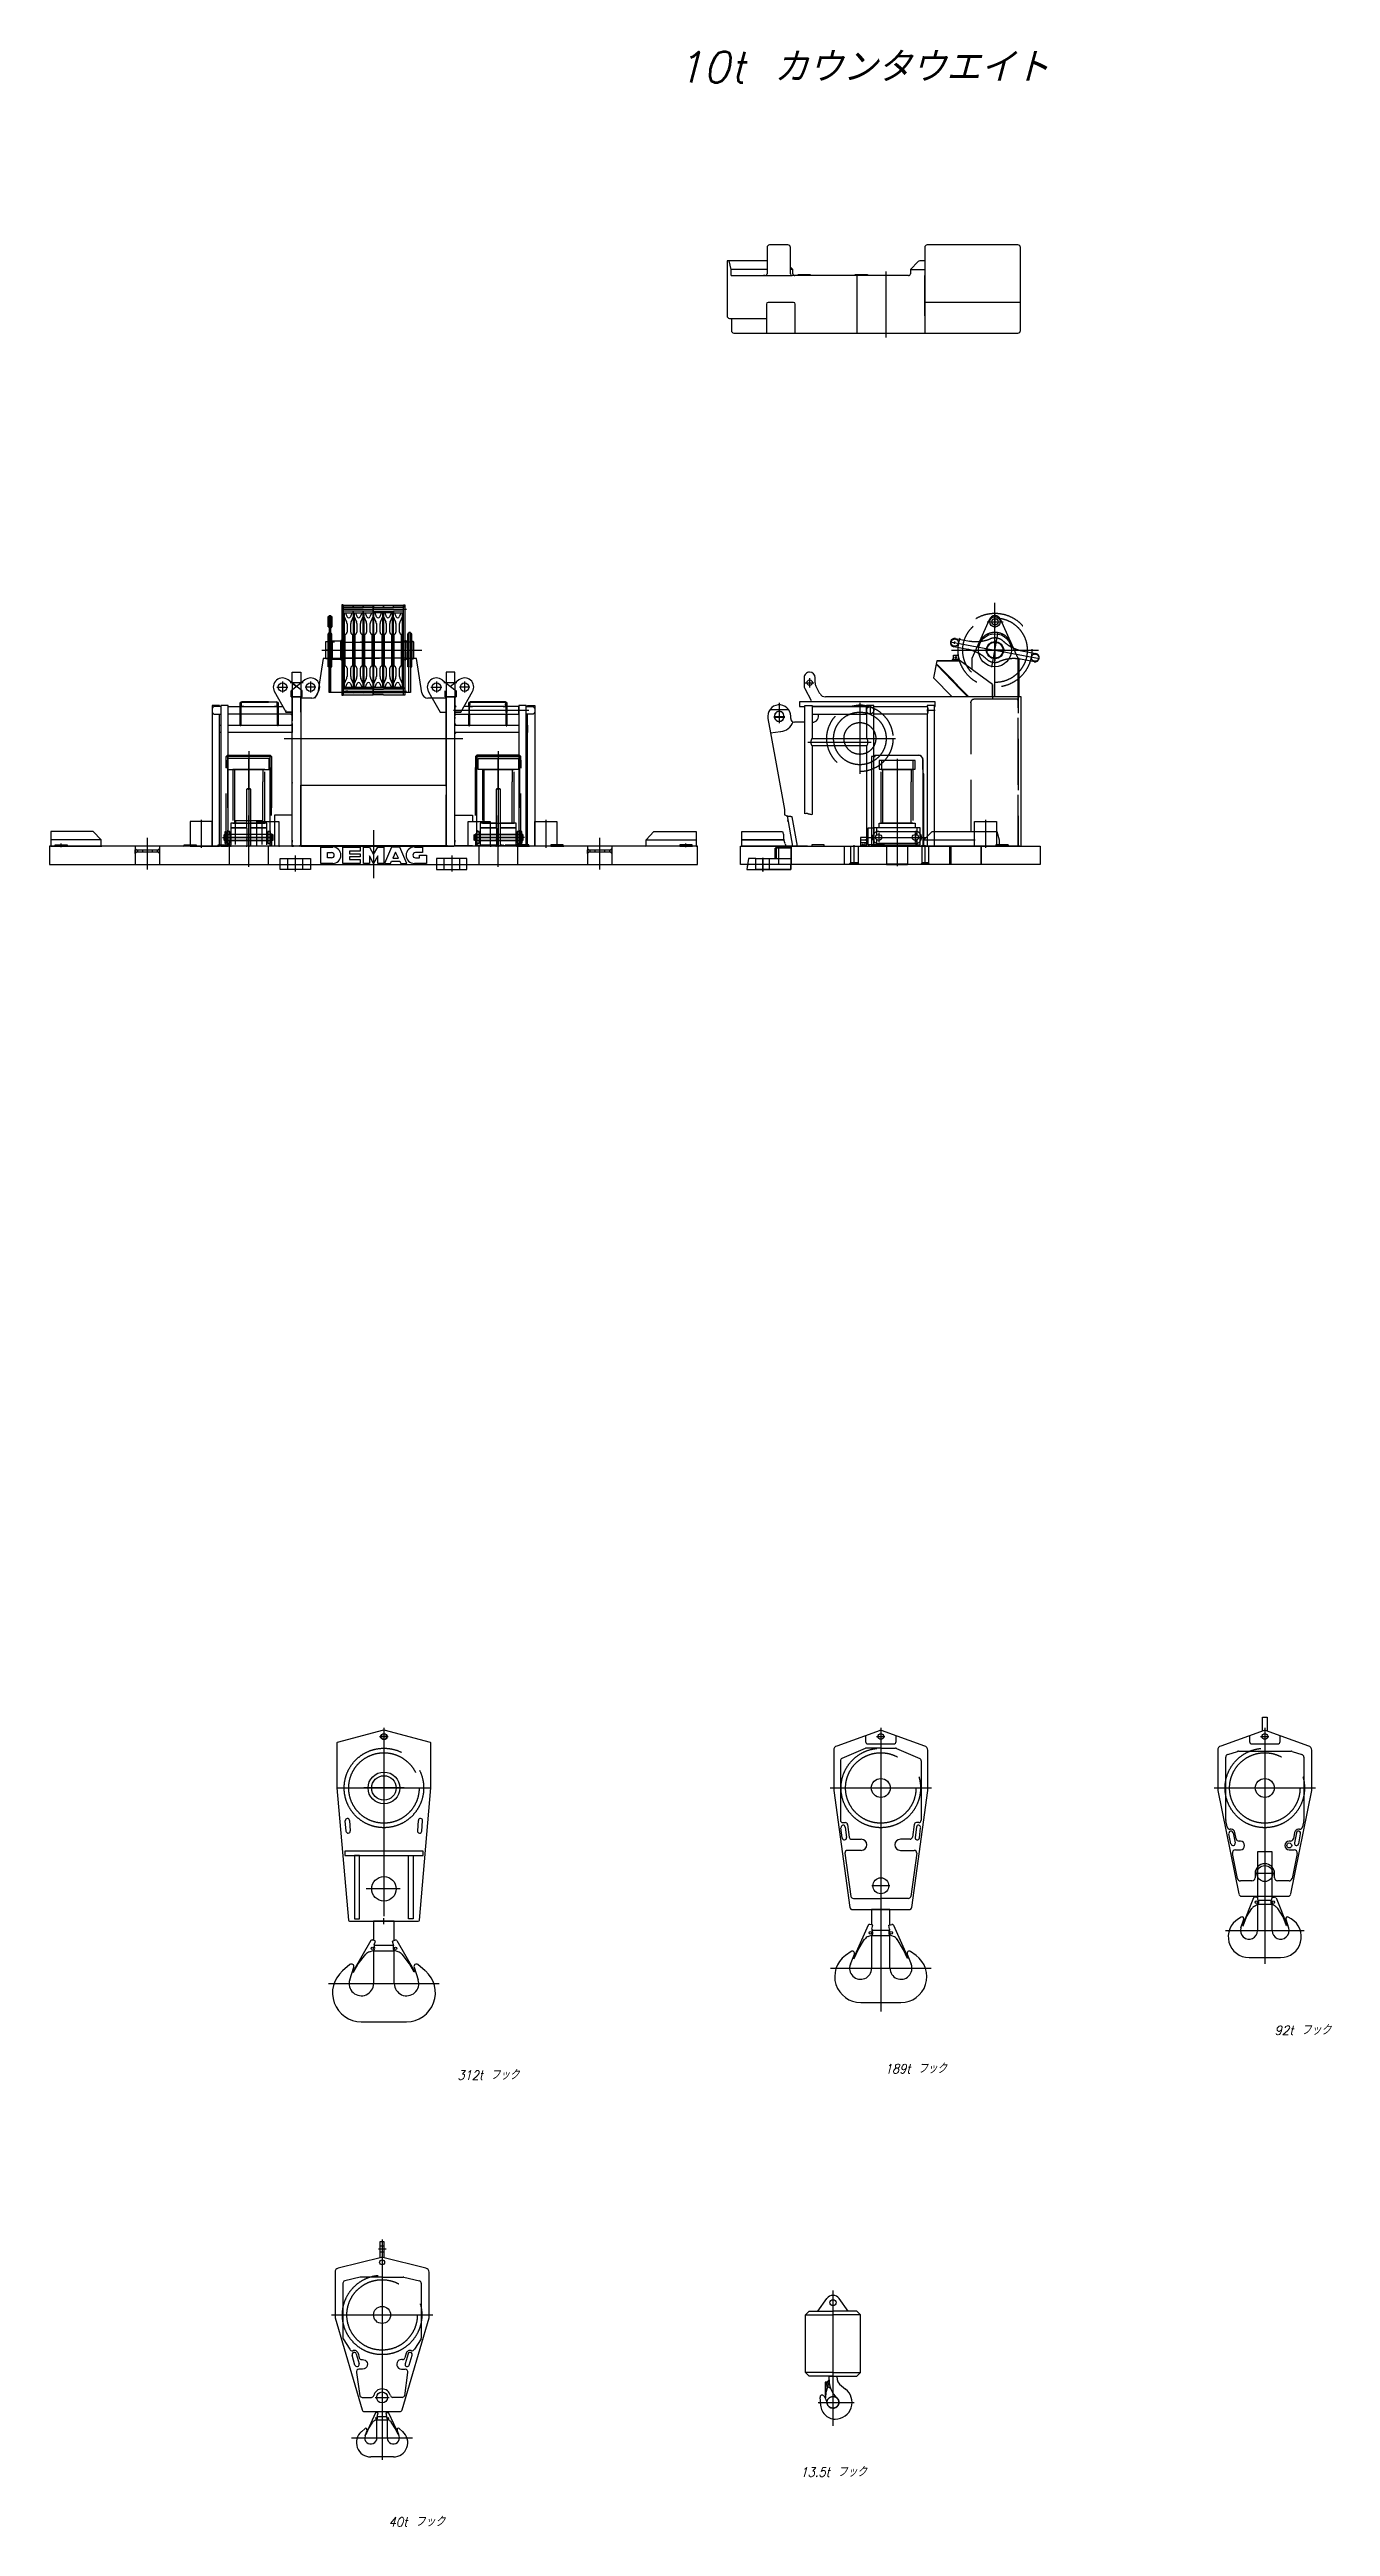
# Model space of a CAD drawing. Extents: x 8778 to 74517, y 1601 to 45347.
# Drawn here: x 64040 to 74517, y 9070 to 29329 of the extents above; entities that cross this region are included whole.
import ezdxf
from ezdxf.enums import TextEntityAlignment as Align

# ---------------------------------------------------------------- set-up
doc = ezdxf.new("R2010")
doc.units = 0
doc.header["$LTSCALE"] = 50
doc.header["$MEASUREMENT"] = 0
doc.linetypes.add('CENTER', pattern=[50.5, 30, -9, 2.5, -9])
doc.linetypes.add('HIDDEN', pattern=[12.6, 8.4, -4.2])
for name, color, linetype in [('11', 251, 'CONTINUOUS'), ('4', 54, 'CONTINUOUS'), ('6', 14, 'CONTINUOUS')]:
    doc.layers.add(name, color=color, linetype=linetype)
doc.styles.get("Standard").update_dxf_attribs({"font": 'txt', "bigfont": 'bigfont'})

msp = doc.modelspace()

# ---------------------------------------------------------------- texts
at = {"layer": '6', "color": 14, "linetype": 'CONTINUOUS', "oblique": 15}
for s, height, width, p in [('10t カウンタウエイト', 250, 1.022727, (69164, 28985)), ('92t フック', 75, 0.9375, (74059, 13068)), ('312t フック', 75, 0.905488, (67376, 12701)), ('189t フック', 75, 0.905488, (70873, 12753)), ('13.5t フック', 75, 0.920455, (70181, 9454)), ('40t フック', 75, 0.9375, (66812, 9047))]:
    msp.add_text(s, height=height, dxfattribs=dict(at, width=width)).set_placement(p, align=Align.BOTTOM_LEFT)

# ---------------------------------------------------------------- blocks, each defined once
blk = doc.blocks.new('*G181')
at = {"layer": '4', "color": 54, "linetype": 'CONTINUOUS'}
for p, q in [((66751, 14020), (66799, 14020)), ((66775, 13996), (66775, 14044))]:
    blk.add_line(p, q, dxfattribs=at)
blk = doc.blocks.new('*G182')
at = {"layer": '11', "color": 251, "linetype": 'CONTINUOUS'}
for p, q in [((69909, 27600), (69582, 27600)), ((69582, 27600), (69582, 27150)), ((69615, 27530), (69599, 27600)), ((69909, 27710), (69909, 27495)), ((70069, 27730), (69929, 27730)), ((70080, 27730), (70069, 27730)), ((70100, 27495), (70100, 27710)), ((71144, 27594), (71081, 27530)), ((71198, 27600), (71158, 27600)), ((71198, 27710), (71198, 27480)), ((71961, 27730), (71218, 27730)), ((71981, 27460), (71981, 27710)), ((69615, 27480), (69615, 27530)), ((69909, 27530), (69615, 27530)), ((69615, 27480), (69894, 27480)), ((69894, 27480), (69880, 27480)), ((70120, 27530), (70100, 27550)), ((70120, 27530), (70100, 27530)), ((70135, 27480), (70115, 27480)), ((70120, 27495), (70120, 27530)), ((71066, 27480), (70135, 27480)), ((70162, 27480), (70162, 27490)), ((70162, 27490), (70262, 27490)), ((70262, 27490), (70262, 27480)), ((70629, 27480), (70629, 27490)), ((70629, 27490), (70729, 27490)), ((70647, 27010), (70647, 27480)), ((70729, 27490), (70729, 27480)), ((71081, 27530), (71198, 27530)), ((71081, 27530), (71081, 27495)), ((71198, 27480), (71198, 27260)), ((71981, 27030), (71981, 27460)), ((69903, 27245), (69903, 27010)), ((70124, 27260), (69918, 27260)), ((70139, 27010), (70139, 27245)), ((71981, 27260), (71198, 27260)), ((71198, 27260), (71198, 27010)), ((69602, 27130), (69903, 27130)), ((69617, 27130), (69617, 27030)), ((69637, 27010), (70139, 27010)), ((70139, 27010), (71068, 27010)), ((71068, 27010), (71708, 27010)), ((71708, 27010), (71961, 27010))]:
    blk.add_line(p, q, dxfattribs=at)
at = {"layer": '11', "color": 251, "linetype": 'HIDDEN'}
for p, q in [((71198, 27600), (71198, 27480)), ((69894, 27480), (70115, 27480)), ((71198, 27150), (71198, 27480))]:
    blk.add_line(p, q, dxfattribs=at)
at = {"layer": '11', "color": 251, "linetype": 'CENTER'}
blk.add_line((70880, 27512), (70880, 26974), dxfattribs=at)
at = {"layer": '11', "color": 251, "linetype": 'CONTINUOUS'}
for centre, radius, start, end in [((69929, 27710), 20, 90, 180), ((70080, 27710), 20, 0, 90), ((71158, 27580), 20, 90, 135.421), ((71218, 27710), 20, 90, 180), ((71961, 27710), 20, 0, 90), ((69894, 27495), 15, -90, -0.0349), ((70115, 27495), 15, 180, -90), ((70135, 27495), 15, 180, -89.9767), ((71066, 27495), 15, -90, 0.0117), ((69602, 27150), 20, 180, -90.0087), ((69918, 27245), 15, 90, 179.9767), ((70124, 27245), 15, 0, 89.9767), ((69637, 27030), 20, 180, -90.0175), ((71961, 27030), 20, -90, 0.035)]:
    blk.add_arc(centre, radius, start, end, dxfattribs=at)
blk = doc.blocks.new('*G183')
at = {"layer": '11', "color": 251, "linetype": 'CENTER'}
for p, q in [((71773, 24040), (71773, 24802)), ((71710, 24648), (71841, 24648)), ((71746, 24276), (71800, 24563)), ((71773, 24708), (71773, 24599)), ((71409, 24484), (72136, 24349)), ((71418, 24416), (72128, 24416)), ((71437, 24337), (71437, 24324)), ((71437, 24337), (71437, 24324)), ((71442, 24469), (71445, 24487)), ((71462, 24356), (71445, 24356)), ((71452, 24375), (71452, 24340)), ((71452, 24340), (71452, 24331)), ((71453, 24336), (71453, 24325)), ((71453, 24336), (71453, 24325)), ((71467, 24337), (71467, 24324)), ((71467, 24337), (71467, 24324)), ((71854, 24416), (71691, 24416)), ((71695, 24416), (71858, 24416)), ((71699, 24416), (71846, 24416)), ((71721, 24416), (71745, 24416)), ((71745, 24416), (71721, 24416)), ((71773, 24501), (71773, 24330)), ((71773, 24498), (71773, 24335)), ((71773, 24489), (71773, 24348)), ((71773, 24443), (71773, 24470)), ((71773, 24363), (71773, 24390)), ((71801, 24416), (71825, 24416)), ((70221, 24150), (70292, 24150)), ((70257, 24187), (70257, 24111)), ((70008, 23985), (70008, 23820)), ((70668, 23984), (70668, 23405)), ((70751, 23955), (70751, 23888)), ((71215, 23924), (71283, 23924)), ((69963, 23874), (70055, 23874)), ((69963, 23868), (70054, 23868)), ((70242, 23664), (70760, 23664)), ((70373, 23694), (70959, 23694)), ((70493, 23694), (70843, 23694)), ((70972, 23528), (70972, 22650)), ((70972, 23214), (70972, 23204)), ((70972, 23123), (70972, 23114)), ((70822, 22923), (70822, 22845)), ((70822, 22916), (70822, 22853)), ((71122, 22926), (71122, 22844)), ((71122, 22844), (71122, 22926)), ((71122, 22916), (71122, 22854)), ((71695, 23028), (71695, 22800)), ((69873, 22607), (69873, 22717)), ((69873, 22717), (69873, 22607)), ((70622, 22659), (70622, 22822)), ((70670, 22864), (70736, 22864)), ((70692, 22810), (70692, 22831)), ((70738, 22884), (71205, 22884)), ((71202, 22659), (71202, 22820))]:
    blk.add_line(p, q, dxfattribs=at)
at = {"layer": '11', "color": 251, "linetype": 'CONTINUOUS'}
for p, q in [((71727, 24669), (71583, 24347)), ((71963, 24347), (71818, 24669)), ((71297, 24328), (71271, 24190)), ((71460, 24328), (71297, 24328)), ((71460, 24328), (71297, 24328)), ((71423, 24340), (71423, 24334)), ((71483, 24340), (71423, 24340)), ((71483, 24334), (71423, 24334)), ((71423, 24334), (71423, 24328)), ((71423, 24334), (71483, 24334)), ((71483, 24334), (71423, 24334)), ((71423, 24334), (71423, 24328)), ((71423, 24328), (71483, 24328)), ((71423, 24328), (71483, 24328)), ((71433, 24340), (71433, 24375)), ((71433, 24375), (71472, 24375)), ((71472, 24340), (71433, 24340)), ((71551, 24422), (71437, 24443)), ((71450, 24512), (71564, 24491)), ((71489, 24328), (71460, 24328)), ((71489, 24328), (71460, 24328)), ((71472, 24375), (71472, 24340)), ((71483, 24334), (71483, 24340)), ((71483, 24328), (71483, 24334)), ((71483, 24328), (71483, 24334)), ((71753, 24134), (71489, 24328)), ((71583, 24347), (71583, 24259)), ((71963, 24034), (71963, 24347)), ((71971, 24347), (71963, 24347)), ((71963, 24347), (71963, 24034)), ((71971, 24034), (71971, 24347)), ((72095, 24321), (71981, 24342)), ((71994, 24411), (72108, 24390)), ((70212, 24191), (70212, 24125)), ((70302, 24148), (70302, 24191)), ((70341, 24060), (70308, 24124)), ((71271, 24190), (71423, 24034)), ((71301, 24300), (71297, 24296)), ((71301, 24300), (71297, 24296)), ((71297, 24296), (71424, 24165)), ((71297, 24296), (71424, 24165)), ((71422, 24176), (71301, 24300)), ((71422, 24176), (71301, 24300)), ((71484, 24112), (71422, 24176)), ((71424, 24165), (71486, 24101)), ((71560, 24034), (71484, 24112)), ((71560, 24034), (71484, 24112)), ((71753, 24034), (71753, 24134)), ((71753, 24034), (71753, 24134)), ((69931, 23930), (70084, 23930)), ((71285, 23994), (70175, 23994)), ((70175, 23994), (70175, 23954)), ((70175, 23954), (70219, 23954)), ((70218, 24102), (70269, 24004)), ((70219, 23077), (70219, 23964)), ((70219, 23964), (70279, 23964)), ((70279, 23964), (70279, 23694)), ((70279, 23954), (70721, 23954)), ((70721, 23954), (70279, 23954)), ((70279, 23954), (70279, 23894)), ((70447, 24034), (70386, 24034)), ((71398, 24034), (70447, 24034)), ((70781, 23964), (70721, 23964)), ((70721, 23964), (70721, 23694)), ((70721, 23894), (70721, 23954)), ((70749, 23964), (70745, 23964)), ((70749, 23964), (70754, 23964)), ((70754, 23964), (70758, 23964)), ((70781, 22814), (70781, 23964)), ((70781, 23954), (71219, 23954)), ((70781, 23954), (71219, 23954)), ((70781, 23894), (70781, 23954)), ((71279, 23964), (71219, 23964)), ((71219, 23964), (71219, 23954)), ((71279, 22934), (71279, 23964)), ((71279, 23954), (71285, 23954)), ((71285, 23954), (71285, 23994)), ((71986, 24034), (71398, 24034)), ((71486, 24101), (71552, 24034)), ((71486, 24101), (71552, 24034)), ((71986, 22814), (71986, 24034)), ((69915, 23858), (69937, 23741)), ((69937, 23741), (70052, 23114)), ((70102, 23857), (70102, 23875)), ((70219, 23827), (70132, 23827)), ((70279, 23894), (70721, 23894)), ((71219, 23894), (70781, 23894)), ((71219, 23894), (71219, 22891)), ((70279, 23694), (70651, 23694)), ((70721, 23634), (70279, 23634)), ((70279, 23634), (70279, 23074)), ((70279, 23609), (70279, 23549)), ((70324, 23634), (70304, 23634)), ((70389, 23634), (70369, 23634)), ((70681, 23694), (70721, 23694)), ((70721, 23634), (70721, 22814)), ((70762, 23546), (70762, 23456)), ((70792, 23546), (70762, 23546)), ((70792, 23556), (70783, 23546)), ((70783, 23546), (70792, 23546)), ((70792, 23546), (70792, 23556)), ((70792, 23556), (71147, 23556)), ((70792, 23546), (70792, 23556)), ((70792, 23556), (71147, 23556)), ((71178, 23539), (71179, 23535)), ((71179, 23535), (71182, 23529)), ((71182, 23439), (71182, 23529)), ((71182, 23521), (71182, 22816)), ((70762, 23456), (70762, 22816)), ((70842, 23444), (71102, 23444)), ((71182, 23439), (71182, 23429)), ((71182, 23404), (71182, 22834)), ((71192, 23404), (71182, 23404)), ((71192, 22834), (71192, 23404)), ((70052, 23114), (70052, 23068)), ((69702, 22814), (69702, 22934)), ((69702, 22934), (70036, 22934)), ((70072, 23061), (70117, 22814)), ((70081, 23011), (70078, 23029)), ((70158, 22814), (70114, 23052)), ((70752, 22961), (70732, 22961)), ((70732, 22961), (70732, 22827)), ((71191, 22864), (71260, 22934)), ((71260, 22934), (71787, 22934)), ((71605, 22934), (71605, 23014)), ((71605, 23014), (71785, 23014)), ((71785, 23014), (71785, 22934)), ((71787, 22934), (71807, 22864)), ((69692, 22814), (72142, 22814)), ((69692, 22664), (69692, 22814)), ((70240, 22814), (69702, 22814)), ((70108, 22862), (70112, 22844)), ((70112, 22844), (70108, 22843)), ((70117, 22814), (70158, 22814)), ((70120, 22814), (70936, 22814)), ((70275, 22824), (70275, 22814)), ((70375, 22824), (70275, 22824)), ((70275, 22814), (70375, 22814)), ((70375, 22814), (70375, 22824)), ((70542, 22664), (70542, 22814)), ((70542, 22814), (71402, 22814)), ((70672, 22884), (70672, 22844)), ((70732, 22884), (70672, 22884)), ((70672, 22844), (70672, 22814)), ((70672, 22844), (70732, 22844)), ((70672, 22814), (70712, 22814)), ((70710, 22814), (70721, 22825)), ((70721, 22814), (70710, 22814)), ((70712, 22814), (70712, 22844)), ((70719, 22870), (70727, 22870)), ((70719, 22858), (70719, 22869)), ((70727, 22857), (70720, 22857)), ((70721, 22825), (70721, 22814)), ((70721, 22814), (70781, 22814)), ((70727, 22844), (70727, 22884)), ((70727, 22870), (70727, 22857)), ((70732, 22844), (70732, 22884)), ((70732, 22827), (70752, 22827)), ((70737, 22814), (70742, 22814)), ((70741, 22824), (70741, 22814)), ((70841, 22824), (70741, 22824)), ((70741, 22814), (70841, 22814)), ((70742, 22814), (70742, 22827)), ((70742, 22814), (70742, 22819)), ((70762, 22816), (71172, 22816)), ((70778, 22814), (70772, 22814)), ((70840, 22834), (70870, 22834)), ((70841, 22814), (70841, 22824)), ((70877, 22814), (70877, 22824)), ((71036, 22814), (71986, 22814)), ((71067, 22814), (71067, 22824)), ((71104, 22834), (71074, 22834)), ((71182, 22816), (71172, 22816)), ((71182, 22834), (71192, 22834)), ((71191, 22814), (71191, 22864)), ((71807, 22814), (71191, 22814)), ((71402, 22814), (71402, 22664)), ((71661, 22814), (71661, 22664)), ((71661, 22664), (71661, 22814)), ((71807, 22864), (71807, 22814)), ((71807, 22824), (71880, 22824)), ((71880, 22814), (71807, 22814)), ((71880, 22824), (71880, 22814)), ((72142, 22814), (72142, 22664)), ((72142, 22664), (69692, 22664)), ((69750, 22664), (69742, 22621)), ((69742, 22621), (70102, 22621)), ((70102, 22621), (70102, 22664)), ((71402, 22664), (70542, 22664))]:
    blk.add_line(p, q, dxfattribs=at)
at = {"layer": '11', "color": 251, "linetype": 'HIDDEN'}
for p, q in [((71297, 24328), (71460, 24328)), ((71297, 24328), (71460, 24328)), ((71450, 24328), (71455, 24328)), ((71450, 24328), (71455, 24328)), ((71460, 24328), (71489, 24328)), ((71460, 24328), (71489, 24328)), ((71583, 24347), (71583, 24321)), ((71963, 24347), (71963, 24321)), ((71963, 22814), (71963, 24347)), ((71963, 24321), (71963, 22814)), ((71753, 24134), (71753, 24014)), ((71753, 24134), (71753, 24014)), ((71963, 23314), (71963, 24250)), ((71963, 24250), (71971, 24250)), ((71575, 23986), (71575, 23914)), ((71575, 23986), (71575, 22814)), ((71575, 23986), (71575, 23914)), ((71753, 24014), (71602, 24014)), ((71957, 24014), (71602, 24014)), ((71753, 24014), (71602, 24014)), ((71957, 24014), (71963, 24016)), ((71963, 24008), (71957, 24014)), ((71963, 24008), (71957, 24014)), ((71971, 24070), (71963, 24070)), ((71963, 24016), (71963, 24008)), ((71963, 24006), (71963, 24008)), ((69937, 23741), (70020, 23750)), ((71120, 23514), (70825, 23514)), ((70825, 23514), (70825, 23444)), ((70845, 23514), (70845, 23444)), ((71100, 23514), (71100, 23444)), ((71120, 23444), (71120, 23514)), ((70762, 23454), (70762, 22834)), ((70825, 23475), (70823, 23474)), ((70825, 23444), (71120, 23444)), ((70842, 23001), (70842, 23444)), ((70842, 23444), (71102, 23444)), ((70842, 23439), (71102, 23439)), ((70857, 23339), (70857, 23439)), ((70857, 23439), (71087, 23439)), ((70857, 23439), (71087, 23439)), ((71087, 23439), (70857, 23439)), ((70857, 23001), (70857, 23339)), ((71087, 23439), (71087, 23339)), ((71087, 23001), (71087, 23339)), ((71102, 23444), (71102, 23001)), ((71963, 23324), (71963, 23304)), ((70732, 22961), (70732, 22827)), ((70782, 22961), (70732, 22961)), ((70782, 22964), (70782, 22824)), ((71162, 22964), (70782, 22964)), ((70782, 22827), (70782, 22961)), ((70807, 22904), (70807, 22964)), ((70822, 22934), (71122, 22934)), ((70825, 22964), (70825, 23001)), ((70825, 23001), (71120, 23001)), ((71120, 22964), (70825, 22964)), ((71102, 23001), (70842, 23001)), ((71082, 23001), (70862, 23001)), ((71120, 23001), (71120, 22964)), ((71137, 22904), (71137, 22964)), ((71162, 22824), (71162, 22964)), ((71279, 22814), (71279, 22934)), ((71605, 22814), (71605, 23014)), ((71605, 23014), (71785, 23014)), ((71785, 23014), (71785, 22814)), ((70046, 22864), (69702, 22864)), ((69702, 22864), (70046, 22864)), ((69758, 22711), (69742, 22621)), ((69816, 22711), (69758, 22711)), ((69813, 22711), (69932, 22711)), ((69816, 22621), (69816, 22711)), ((69929, 22621), (69929, 22711)), ((69929, 22711), (70102, 22711)), ((69974, 22711), (69974, 22796)), ((69974, 22796), (69984, 22796)), ((69984, 22711), (69974, 22711)), ((69984, 22796), (69984, 22806)), ((69984, 22806), (70104, 22806)), ((70104, 22796), (69984, 22796)), ((69984, 22796), (69984, 22711)), ((70006, 22664), (70006, 22814)), ((70193, 22814), (70013, 22814)), ((70102, 22711), (70102, 22621)), ((70104, 22806), (70104, 22796)), ((70105, 22664), (70105, 22814)), ((70105, 22814), (70105, 22664)), ((70158, 22814), (70117, 22814)), ((70590, 22814), (70590, 22676)), ((70655, 22814), (70655, 22676)), ((70672, 22874), (70672, 22814)), ((70672, 22819), (70712, 22819)), ((70672, 22814), (70712, 22814)), ((70686, 22827), (70698, 22827)), ((70686, 22819), (70686, 22826)), ((70699, 22819), (70686, 22819)), ((70699, 22826), (70699, 22819)), ((70732, 22827), (70782, 22827)), ((70781, 22825), (70781, 22814)), ((70781, 22814), (70793, 22814)), ((70782, 22824), (71162, 22824)), ((70807, 22824), (70807, 22864)), ((71122, 22834), (70822, 22834)), ((70885, 22814), (70885, 22666)), ((71060, 22666), (71060, 22814)), ((71137, 22824), (71137, 22864)), ((71175, 22814), (71175, 22676)), ((71191, 22864), (71807, 22864)), ((71219, 22891), (71219, 22814)), ((71219, 22814), (71279, 22814)), ((71230, 22814), (71230, 22676)), ((71412, 22664), (71412, 22814)), ((71412, 22814), (71412, 22664)), ((71575, 22814), (71583, 22814)), ((71963, 22814), (71583, 22814)), ((71583, 22814), (71963, 22814)), ((71785, 22814), (71605, 22814)), ((71780, 22824), (71780, 22814)), ((71880, 22824), (71780, 22824)), ((71780, 22814), (71880, 22814)), ((71880, 22814), (71880, 22824)), ((71971, 22819), (71965, 22814)), ((71965, 22814), (71973, 22814)), ((71973, 22814), (71971, 22819)), ((69742, 22621), (69816, 22621)), ((69816, 22621), (69929, 22621)), ((70102, 22621), (69816, 22621)), ((70587, 22671), (70580, 22664)), ((70590, 22676), (70587, 22671)), ((70587, 22671), (70658, 22671)), ((70655, 22676), (70590, 22676)), ((70655, 22676), (70658, 22671)), ((70658, 22671), (70665, 22664)), ((71060, 22666), (70885, 22666)), ((70885, 22666), (70887, 22664)), ((70887, 22664), (71058, 22664)), ((71058, 22664), (71060, 22666)), ((71172, 22671), (71165, 22664)), ((71175, 22676), (71172, 22671)), ((71172, 22671), (71233, 22671)), ((71230, 22676), (71175, 22676)), ((71230, 22676), (71233, 22671)), ((71233, 22671), (71240, 22664))]:
    blk.add_line(p, q, dxfattribs=at)
at = {"layer": '11', "color": 251, "linetype": 'CONTINUOUS'}
for points in [[(71219, 23954), (71219, 23953), (71220, 23952), (71221, 23951), (71221, 23948), (71222, 23945), (71222, 23941), (71223, 23937), (71223, 23933), (71223, 23928), (71223, 23924)], [(71223, 23924), (71223, 23919), (71223, 23915), (71223, 23911), (71222, 23906), (71222, 23903), (71221, 23899), (71221, 23897), (71220, 23895), (71219, 23894), (71219, 23894)], [(70269, 23664), (70269, 23668), (70270, 23673), (70270, 23677), (70271, 23681), (70272, 23685), (70274, 23688), (70275, 23691), (70276, 23693), (70278, 23694), (70279, 23694)], [(70279, 23634), (70278, 23634), (70276, 23635), (70275, 23637), (70274, 23639), (70272, 23642), (70271, 23646), (70270, 23650), (70270, 23655), (70269, 23659), (70269, 23664)], [(70721, 23694), (70723, 23694), (70724, 23693), (70726, 23691), (70727, 23688), (70728, 23685), (70730, 23681), (70730, 23677), (70731, 23673), (70731, 23668), (70731, 23664)], [(70731, 23664), (70731, 23659), (70731, 23655), (70730, 23650), (70730, 23646), (70728, 23642), (70727, 23639), (70726, 23637), (70724, 23635), (70723, 23634), (70721, 23634)], [(70036, 22934), (70038, 22926), (70039, 22921), (70040, 22916), (70041, 22913), (70042, 22910), (70042, 22908), (70043, 22906), (70043, 22904), (70043, 22903), (70043, 22902)], [(70043, 22902), (70043, 22900), (70043, 22899), (70044, 22898), (70044, 22896), (70044, 22895), (70044, 22893), (70044, 22892), (70044, 22890), (70044, 22889), (70044, 22888)], [(70066, 23062), (70068, 23062), (70070, 23061), (70072, 23061), (70074, 23060), (70076, 23060), (70078, 23060), (70080, 23059), (70082, 23059), (70085, 23059), (70087, 23059)], [(70087, 23059), (70092, 23059), (70095, 23058), (70098, 23058), (70100, 23058), (70102, 23058), (70104, 23057), (70105, 23057), (70106, 23057), (70107, 23057), (70108, 23056)], [(70239, 23080), (70240, 23080), (70241, 23079), (70243, 23079), (70244, 23079), (70245, 23079), (70246, 23078), (70248, 23078), (70249, 23078), (70250, 23077), (70252, 23077)], [(70044, 22888), (70044, 22887), (70044, 22886), (70044, 22885), (70044, 22884), (70044, 22883), (70044, 22882), (70044, 22880), (70044, 22878), (70044, 22876), (70044, 22873)], [(70044, 22873), (70045, 22871), (70045, 22869), (70045, 22867), (70046, 22864), (70046, 22862), (70047, 22860), (70047, 22858), (70048, 22856), (70048, 22853), (70049, 22851)], [(70049, 22851), (70049, 22850), (70049, 22849), (70050, 22848), (70050, 22847), (70051, 22846), (70051, 22844), (70052, 22842), (70053, 22840), (70054, 22837), (70056, 22834)], [(70719, 22869), (70719, 22870)]]:
    blk.add_lwpolyline(points, dxfattribs=at)
at = {"layer": '11', "color": 251, "linetype": 'HIDDEN'}
blk.add_lwpolyline([(70686, 22826), (70686, 22827)], dxfattribs=at)
for centre, radius in [((71773, 24416), 302), ((71773, 24416), 264), ((71444, 24478), 30), ((72101, 24355), 30), ((70668, 23694), 271), ((70751, 23924), 30)]:
    blk.add_circle(centre, radius, dxfattribs=at)
at = {"layer": '11', "color": 251, "linetype": 'CONTINUOUS'}
for centre, radius in [((71773, 24416), 135), ((71773, 24648), 42.5), ((71773, 24648), 26), ((71773, 24648), 26), ((71773, 24416), 70), ((71773, 24416), 65), ((70257, 24150), 22.5), ((70822, 22884), 25), ((70822, 22884), 25), ((70822, 22884), 25), ((71122, 22884), 25), ((71122, 22884), 25), ((71122, 22884), 25)]:
    blk.add_circle(centre, radius, dxfattribs=at)
at = {"layer": '11', "color": 251, "linetype": 'CENTER'}
for centre, radius in [((71452, 24356), 4), ((70668, 23694), 215), ((70668, 23694), 130)]:
    blk.add_circle(centre, radius, dxfattribs=at)
at = {"layer": '11', "color": 251, "linetype": 'HIDDEN'}
for centre, radius, start, end in [((71773, 24416), 145, 24.1673, 155.8334), ((71773, 24416), 100, 46.3354, 112.5569), ((71496, 24127), 300, 46.3288, 79.4461), ((71619, 24786), 300, -100.5533, -67.4283), ((71773, 24416), 100, -133.6869, -67.7214), ((71926, 24047), 300, 79.4466, 112.6644), ((72049, 24706), 300, -133.6786, -100.5536), ((71249, 23924), 30, 144.3137, -144.3108), ((71602, 23986), 28, 90, 179.9875), ((71602, 23986), 28, 90, 179.9875), ((71602, 23986), 28, 90, 179.9937), ((70822, 22884), 50, 90, -90), ((71122, 22884), 50, -90, 90), ((70698, 22826), 0.8, 0, 90.2187)]:
    blk.add_arc(centre, radius, start, end, dxfattribs=at)
at = {"layer": '11', "color": 251, "linetype": 'CONTINUOUS'}
for centre, radius, start, end in [((71773, 24648), 50, 24.1673, 155.834), ((71444, 24478), 35, 79.4465, -100.5535), ((72101, 24355), 35, -100.5507, 79.4465), ((70257, 24191), 45, 90, -179.9961), ((70262, 24125), 50, 180, -152.0619), ((70257, 24191), 45, 0, 89.9961), ((70352, 24148), 50, 180, -152.0725), ((70008, 23875), 94, 95.2007, -169.585), ((70008, 23880), 37.3, 23.2491, 156.7502), ((70008, 23880), 35.8, 41.7971, 138.2018), ((70008, 23875), 94, 0, 95.2101), ((70386, 24084), 50, -152.0842, -89.9958), ((70668, 23694), 272, 78.5775, 106.7402), ((70008, 23874), 40, 131.7793, 48.215), ((70008, 23874), 40, 148.827, 31.1691), ((70008, 23869), 120, -84.0831, -19.4651), ((70132, 23857), 30, 180, -90), ((70280, 23877), 50, -90, 19.6278), ((71147, 23521), 35, 45.584, 89.9962), ((71147, 23521), 35, 0, 89.995), ((70091, 23139), 80.2, -118.9372, -108.3306), ((70095, 23031), 28.3, 46.622, 62.8808), ((70235, 23036), 44.5, 84.2063, 110.0756), ((70272, 23131), 57.9, -110.3588, -97.7042), ((70272, 23131), 57.7, -97.701, -82.2948), ((70566, 23047), 553, -157.2717, -154.9893), ((70720, 22858), 0.8, 180, -89.7813)]:
    blk.add_arc(centre, radius, start, end, dxfattribs=at)

# ---------------------------------------------------------------- linework, layer by layer
at = {"layer": '11', "color": 251, "linetype": 'CENTER'}
for p, q in [((66428, 24751), (66432, 24751)), ((66606, 24751), (66433, 24751)), ((66433, 24751), (66959, 24751)), ((66480, 24751), (66463, 24751)), ((66897, 24751), (66913, 24751)), ((66315, 24648), (66330, 24648)), ((66326, 24648), (66343, 24648)), ((66337, 24648), (66352, 24648)), ((66268, 24416), (67022, 24416)), ((66288, 24416), (66298, 24416)), ((66292, 24416), (67084, 24416)), ((66296, 24416), (66322, 24416)), ((66339, 24416), (66298, 24416)), ((66447, 24416), (66530, 24416)), ((66527, 24416), (66610, 24416)), ((66607, 24416), (66690, 24416)), ((66687, 24416), (66770, 24416)), ((66767, 24416), (66850, 24416)), ((66847, 24416), (66930, 24416)), ((65900, 24114), (65988, 24114)), ((65945, 24159), (65945, 24071)), ((66115, 24150), (66008, 24150)), ((66219, 24114), (66132, 24114)), ((66175, 24159), (66175, 24071)), ((67160, 24114), (67248, 24114)), ((67205, 24159), (67205, 24071)), ((67372, 24150), (67265, 24150)), ((67479, 24114), (67392, 24114)), ((67435, 24159), (67435, 24071)), ((65896, 23974), (65916, 23974)), ((65902, 23974), (65913, 23974)), ((66433, 24082), (66959, 24082)), ((66480, 24082), (66463, 24082)), ((67345, 23924), (67961, 23924)), ((67484, 23974), (67464, 23974)), ((67477, 23974), (67467, 23974)), ((67763, 23974), (67782, 23974)), ((67783, 23974), (67773, 23974)), ((65670, 23589), (65670, 22808)), ((65959, 23694), (67421, 23694)), ((67710, 23589), (67710, 22808)), ((65280, 23028), (65280, 22800)), ((65468, 22907), (65470, 22909)), ((65470, 22909), (65468, 22907)), ((65468, 22861), (65468, 22907)), ((65468, 22907), (65468, 22861)), ((65470, 22909), (65476, 22909)), ((65470, 22909), (65470, 22859)), ((65476, 22909), (65470, 22909)), ((65476, 22909), (65476, 22902)), ((65476, 22909), (65476, 22859)), ((65476, 22902), (65476, 22909)), ((65476, 22901), (65485, 22901)), ((65477, 22909), (65477, 22934)), ((65477, 22934), (65485, 22934)), ((65477, 22908), (65477, 22929)), ((65477, 22917), (65477, 22918)), ((65477, 22901), (65477, 22909)), ((65477, 22908), (65477, 22908)), ((65485, 22901), (65477, 22901)), ((65485, 22934), (65485, 22834)), ((65485, 22902), (65485, 22909)), ((65485, 22909), (65515, 22909)), ((65485, 22859), (65485, 22909)), ((65862, 22909), (65485, 22909)), ((65485, 22909), (65485, 22902)), ((65520, 22915), (65517, 22915)), ((65517, 22915), (65517, 22852)), ((65523, 22915), (65520, 22915)), ((65523, 22852), (65523, 22915)), ((65560, 22826), (65560, 22996)), ((65780, 22826), (65780, 22996)), ((65818, 22852), (65818, 22915)), ((65818, 22915), (65821, 22915)), ((65821, 22852), (65821, 22915)), ((65821, 22915), (65824, 22915)), ((65821, 22915), (65821, 22852)), ((65824, 22915), (65824, 22852)), ((65862, 22909), (65855, 22909)), ((65868, 22905), (65862, 22909)), ((65868, 22905), (65862, 22909)), ((65862, 22909), (65862, 22859)), ((65868, 22862), (65868, 22905)), ((65868, 22862), (65868, 22905)), ((66690, 22944), (66690, 22552)), ((67512, 22905), (67518, 22909)), ((67512, 22905), (67518, 22909)), ((67512, 22862), (67512, 22905)), ((67512, 22862), (67512, 22905)), ((67518, 22909), (67525, 22909)), ((67518, 22909), (67895, 22909)), ((67518, 22909), (67518, 22859)), ((67559, 22915), (67556, 22915)), ((67556, 22915), (67556, 22852)), ((67559, 22852), (67559, 22915)), ((67562, 22915), (67559, 22915)), ((67559, 22915), (67559, 22852)), ((67562, 22852), (67562, 22915)), ((67857, 22852), (67857, 22915)), ((67857, 22915), (67860, 22915)), ((67860, 22852), (67860, 22915)), ((67860, 22915), (67863, 22915)), ((67860, 22915), (67860, 22852)), ((67863, 22915), (67863, 22852)), ((67895, 22909), (67865, 22909)), ((67895, 22934), (67895, 22834)), ((67903, 22934), (67895, 22934)), ((67895, 22902), (67895, 22909)), ((67895, 22859), (67895, 22909)), ((67895, 22909), (67895, 22902)), ((67904, 22901), (67895, 22901)), ((67895, 22901), (67903, 22901)), ((67903, 22909), (67903, 22934)), ((67903, 22908), (67903, 22929)), ((67903, 22917), (67903, 22918)), ((67903, 22901), (67903, 22909)), ((67903, 22908), (67903, 22908)), ((67910, 22909), (67904, 22909)), ((67904, 22909), (67904, 22902)), ((67904, 22909), (67904, 22859)), ((67904, 22902), (67904, 22909)), ((67904, 22909), (67910, 22909)), ((67912, 22907), (67910, 22909)), ((67910, 22909), (67912, 22907)), ((67912, 22861), (67912, 22907)), ((67912, 22907), (67912, 22861)), ((68100, 23028), (68100, 22800)), ((64135, 22805), (64135, 22836)), ((64840, 22622), (64840, 22880)), ((65455, 22884), (65536, 22884)), ((65872, 22884), (65464, 22884)), ((65468, 22876), (65468, 22892)), ((65470, 22859), (65468, 22861)), ((65468, 22861), (65470, 22859)), ((65476, 22859), (65470, 22859)), ((65470, 22859), (65476, 22859)), ((65476, 22866), (65476, 22859)), ((65476, 22859), (65476, 22866)), ((65476, 22866), (65485, 22866)), ((65485, 22866), (65477, 22866)), ((65477, 22859), (65477, 22866)), ((65477, 22834), (65477, 22859)), ((65477, 22859), (65477, 22859)), ((65477, 22859), (65477, 22838)), ((65477, 22850), (65477, 22849)), ((65485, 22834), (65477, 22834)), ((65485, 22859), (65485, 22866)), ((65485, 22866), (65485, 22859)), ((65515, 22859), (65485, 22859)), ((65485, 22859), (65862, 22859)), ((65517, 22852), (65520, 22852)), ((65520, 22852), (65523, 22852)), ((65536, 22884), (65798, 22884)), ((65798, 22884), (65536, 22884)), ((65655, 22853), (65655, 22874)), ((65798, 22884), (65865, 22884)), ((65821, 22852), (65818, 22852)), ((65824, 22852), (65821, 22852)), ((65855, 22859), (65862, 22859)), ((65862, 22859), (65868, 22862)), ((65862, 22859), (65868, 22862)), ((66050, 22737), (66050, 22606)), ((67330, 22737), (67330, 22606)), ((67508, 22884), (67916, 22884)), ((67518, 22859), (67512, 22862)), ((67518, 22859), (67512, 22862)), ((67582, 22884), (67515, 22884)), ((67525, 22859), (67518, 22859)), ((67895, 22859), (67518, 22859)), ((67556, 22852), (67559, 22852)), ((67559, 22852), (67562, 22852)), ((67843, 22884), (67582, 22884)), ((67582, 22884), (67843, 22884)), ((67695, 22853), (67695, 22874)), ((67925, 22884), (67843, 22884)), ((67860, 22852), (67857, 22852)), ((67863, 22852), (67860, 22852)), ((67865, 22859), (67895, 22859)), ((67895, 22859), (67895, 22866)), ((67895, 22866), (67903, 22866)), ((67904, 22866), (67895, 22866)), ((67895, 22866), (67895, 22859)), ((67895, 22834), (67903, 22834)), ((67903, 22859), (67903, 22866)), ((67903, 22834), (67903, 22859)), ((67903, 22859), (67903, 22859)), ((67903, 22859), (67903, 22838)), ((67903, 22850), (67903, 22849)), ((67904, 22866), (67904, 22859)), ((67904, 22859), (67904, 22866)), ((67904, 22859), (67910, 22859)), ((67910, 22859), (67904, 22859)), ((67910, 22859), (67912, 22861)), ((67912, 22861), (67910, 22859)), ((67912, 22876), (67912, 22892)), ((68540, 22622), (68540, 22880)), ((69245, 22805), (69245, 22836)), ((66775, 15602), (66775, 14030)), ((70839, 15602), (70839, 14071)), ((73980, 15602), (73980, 14171)), ((66740, 15530), (66809, 15530)), ((66806, 15530), (66744, 15530)), ((66775, 15561), (66775, 13763)), ((70805, 15530), (70873, 15530)), ((73946, 15530), (74014, 15530)), ((66390, 15110), (67160, 15110)), ((66940, 15110), (66610, 15110)), ((70424, 15110), (71254, 15110)), ((73565, 15110), (74395, 15110)), ((73980, 14621), (73980, 13672)), ((74053, 14410), (73907, 14410)), ((66909, 14285), (66631, 14285)), ((70913, 14310), (70766, 14310)), ((70839, 14164), (70839, 13283)), ((73658, 13943), (74302, 13943)), ((70427, 13635), (71251, 13635)), ((66322, 13510), (67227, 13510)), ((66760, 11418), (66760, 9983)), ((66730, 11340), (66792, 11340)), ((70448, 10999), (70448, 10265)), ((66345, 10800), (67175, 10800)), ((70448, 10428), (70448, 9892)), ((66760, 10269), (66760, 9614)), ((66702, 10125), (66818, 10125)), ((70328, 10085), (70622, 10085)), ((66511, 9794), (67009, 9794))]:
    msp.add_line(p, q, dxfattribs=at)
at = {"layer": '11', "color": 251, "linetype": 'CONTINUOUS'}
for p, q in [((66428, 24750), (66428, 24749)), ((66442, 24786), (66432, 24786)), ((66432, 24786), (66432, 24047)), ((66432, 24753), (66432, 24752)), ((66442, 24047), (66442, 24786)), ((66524, 24781), (66442, 24781)), ((66442, 24781), (66442, 24721)), ((66442, 24721), (66524, 24721)), ((66464, 24718), (66451, 24718)), ((66451, 24718), (66451, 24675)), ((66475, 24689), (66464, 24718)), ((66513, 24718), (66501, 24689)), ((66526, 24718), (66513, 24718)), ((66606, 24781), (66524, 24781)), ((66524, 24721), (66606, 24721)), ((66526, 24115), (66526, 24718)), ((66544, 24718), (66531, 24718)), ((66531, 24718), (66531, 24675)), ((66555, 24689), (66544, 24718)), ((66593, 24718), (66581, 24689)), ((66606, 24718), (66593, 24718)), ((66688, 24781), (66606, 24781)), ((66606, 24721), (66688, 24721)), ((66606, 24115), (66606, 24718)), ((66624, 24718), (66611, 24718)), ((66611, 24718), (66611, 24675)), ((66635, 24689), (66624, 24718)), ((66673, 24718), (66661, 24689)), ((66686, 24718), (66673, 24718)), ((66686, 24115), (66686, 24718)), ((66688, 24721), (66688, 24781)), ((66689, 24781), (66771, 24781)), ((66689, 24721), (66689, 24781)), ((66771, 24721), (66689, 24721)), ((66704, 24718), (66691, 24718)), ((66691, 24718), (66691, 24675)), ((66715, 24689), (66704, 24718)), ((66753, 24718), (66741, 24689)), ((66766, 24718), (66753, 24718)), ((66766, 24115), (66766, 24718)), ((66771, 24781), (66853, 24781)), ((66853, 24721), (66771, 24721)), ((66784, 24718), (66771, 24718)), ((66771, 24718), (66771, 24675)), ((66795, 24689), (66784, 24718)), ((66833, 24718), (66821, 24689)), ((66846, 24718), (66833, 24718)), ((66846, 24115), (66846, 24718)), ((66864, 24718), (66851, 24718)), ((66851, 24718), (66851, 24675)), ((66935, 24781), (66853, 24781)), ((66853, 24721), (66935, 24721)), ((66875, 24689), (66864, 24718)), ((66913, 24718), (66901, 24689)), ((66926, 24718), (66913, 24718)), ((66926, 24115), (66926, 24718)), ((66935, 24047), (66935, 24786)), ((66935, 24786), (66945, 24786)), ((66935, 24721), (66935, 24781)), ((66945, 24786), (66945, 24047)), ((66945, 24765), (66945, 24737)), ((66945, 24749), (66945, 24750)), ((66318, 24606), (66318, 24691)), ((66318, 24691), (66328, 24691)), ((66328, 24606), (66318, 24606)), ((66318, 24281), (66318, 24551)), ((66318, 24551), (66328, 24551)), ((66322, 24691), (66328, 24697)), ((66328, 24691), (66322, 24691)), ((66328, 24606), (66322, 24606)), ((66322, 24606), (66328, 24600)), ((66322, 24551), (66328, 24557)), ((66328, 24551), (66322, 24551)), ((66340, 24698), (66328, 24698)), ((66328, 24698), (66328, 24070)), ((66328, 24697), (66328, 24691)), ((66328, 24691), (66328, 24606)), ((66328, 24600), (66328, 24606)), ((66328, 24557), (66328, 24551)), ((66328, 24551), (66328, 24281)), ((66340, 24070), (66340, 24698)), ((66346, 24691), (66340, 24697)), ((66340, 24697), (66340, 24691)), ((66340, 24606), (66340, 24691)), ((66340, 24691), (66350, 24691)), ((66340, 24691), (66346, 24691)), ((66350, 24606), (66340, 24606)), ((66340, 24606), (66346, 24606)), ((66346, 24606), (66340, 24600)), ((66340, 24600), (66340, 24606)), ((66346, 24551), (66340, 24557)), ((66340, 24557), (66340, 24551)), ((66350, 24551), (66340, 24551)), ((66340, 24551), (66340, 24281)), ((66340, 24551), (66346, 24551)), ((66350, 24691), (66350, 24606)), ((66350, 24281), (66350, 24551)), ((66451, 24675), (66451, 24115)), ((66531, 24675), (66531, 24115)), ((66611, 24675), (66611, 24115)), ((66691, 24675), (66691, 24115)), ((66771, 24675), (66771, 24115)), ((66851, 24675), (66851, 24115)), ((66970, 24281), (66970, 24551)), ((66970, 24551), (66980, 24551)), ((66974, 24551), (66980, 24557)), ((66980, 24551), (66974, 24551)), ((66980, 24070), (66980, 24561)), ((66980, 24561), (66992, 24561)), ((66980, 24557), (66980, 24551)), ((66980, 24551), (66980, 24281)), ((66992, 24561), (66992, 24070)), ((66998, 24551), (66992, 24557)), ((66992, 24557), (66992, 24551)), ((67002, 24551), (66992, 24551)), ((66992, 24551), (66992, 24281)), ((66992, 24551), (66998, 24551)), ((67002, 24281), (67002, 24551)), ((66278, 24347), (66234, 24066)), ((66328, 24347), (66278, 24347)), ((66299, 24346), (66299, 24486)), ((66299, 24486), (66317, 24486)), ((66317, 24346), (66299, 24346)), ((66317, 24486), (66317, 24346)), ((66328, 24070), (66328, 24347)), ((66422, 24489), (66351, 24489)), ((66351, 24489), (66351, 24343)), ((66351, 24343), (66422, 24343)), ((66430, 24496), (66422, 24496)), ((66422, 24496), (66422, 24430)), ((66422, 24343), (66422, 24489)), ((66422, 24403), (66422, 24336)), ((66422, 24336), (66430, 24336)), ((66430, 24496), (66430, 24336)), ((66430, 24491), (66430, 24496)), ((66432, 24491), (66430, 24491)), ((66430, 24336), (66430, 24341)), ((66430, 24341), (66432, 24341)), ((66444, 24491), (66442, 24491)), ((66442, 24341), (66444, 24341)), ((66447, 24491), (66444, 24491)), ((66444, 24341), (66447, 24342)), ((66447, 24342), (66447, 24491)), ((66930, 24342), (66930, 24491)), ((66930, 24491), (66933, 24491)), ((66933, 24341), (66930, 24342)), ((66933, 24491), (66935, 24491)), ((66935, 24341), (66933, 24341)), ((66945, 24491), (66947, 24491)), ((66947, 24341), (66945, 24341)), ((66947, 24496), (66947, 24336)), ((66947, 24491), (66947, 24496)), ((66947, 24496), (66955, 24496)), ((66947, 24336), (66947, 24341)), ((66955, 24336), (66947, 24336)), ((66955, 24496), (66955, 24430)), ((66955, 24343), (66955, 24489)), ((66955, 24489), (66969, 24489)), ((66955, 24403), (66955, 24336)), ((66969, 24343), (66955, 24343)), ((66969, 24489), (66969, 24343)), ((67041, 24347), (66992, 24347)), ((66992, 24347), (66992, 24070)), ((67002, 24486), (67015, 24486)), ((67015, 24346), (67002, 24346)), ((67015, 24486), (67017, 24484)), ((67015, 24486), (67015, 24346)), ((67017, 24348), (67015, 24346)), ((67017, 24484), (67017, 24348)), ((67085, 24066), (67041, 24347)), ((66095, 24146), (66015, 24084)), ((66025, 24146), (66025, 24236)), ((66025, 24236), (66095, 24236)), ((66025, 24146), (66060, 24119)), ((66095, 24236), (66095, 24092)), ((66129, 24173), (66095, 24146)), ((66328, 24281), (66318, 24281)), ((66328, 24281), (66322, 24281)), ((66322, 24281), (66328, 24276)), ((66328, 24276), (66328, 24281)), ((66340, 24281), (66350, 24281)), ((66340, 24281), (66346, 24281)), ((66346, 24281), (66340, 24276)), ((66340, 24276), (66340, 24281)), ((66524, 24112), (66442, 24112)), ((66442, 24112), (66442, 24052)), ((66451, 24115), (66464, 24115)), ((66464, 24115), (66475, 24144)), ((66501, 24144), (66513, 24115)), ((66513, 24115), (66526, 24115)), ((66606, 24112), (66524, 24112)), ((66531, 24115), (66544, 24115)), ((66544, 24115), (66555, 24144)), ((66581, 24144), (66593, 24115)), ((66593, 24115), (66606, 24115)), ((66688, 24112), (66606, 24112)), ((66611, 24115), (66624, 24115)), ((66624, 24115), (66635, 24144)), ((66661, 24144), (66673, 24115)), ((66673, 24115), (66686, 24115)), ((66688, 24052), (66688, 24112)), ((66689, 24112), (66771, 24112)), ((66689, 24052), (66689, 24112)), ((66691, 24115), (66704, 24115)), ((66704, 24115), (66715, 24144)), ((66741, 24144), (66753, 24115)), ((66753, 24115), (66766, 24115)), ((66771, 24115), (66784, 24115)), ((66853, 24112), (66771, 24112)), ((66784, 24115), (66795, 24144)), ((66821, 24144), (66833, 24115)), ((66833, 24115), (66846, 24115)), ((66851, 24115), (66864, 24115)), ((66935, 24112), (66853, 24112)), ((66864, 24115), (66875, 24144)), ((66901, 24144), (66913, 24115)), ((66913, 24115), (66926, 24115)), ((66935, 24052), (66935, 24112)), ((66980, 24281), (66970, 24281)), ((66980, 24281), (66974, 24281)), ((66974, 24281), (66980, 24276)), ((66980, 24276), (66980, 24281)), ((66992, 24281), (67002, 24281)), ((66992, 24281), (66998, 24281)), ((66998, 24281), (66992, 24276)), ((66992, 24276), (66992, 24281)), ((67251, 24173), (67285, 24146)), ((67355, 24236), (67285, 24236)), ((67285, 24236), (67285, 24092)), ((67285, 24146), (67365, 24084)), ((67355, 24146), (67320, 24119)), ((67355, 24146), (67355, 24236)), ((67389, 24173), (67355, 24146)), ((65370, 23964), (65370, 22814)), ((65430, 23964), (65370, 23964)), ((65387, 23964), (65383, 23964)), ((65441, 23954), (65385, 23954)), ((65412, 23964), (65387, 23964)), ((65412, 23964), (65417, 23964)), ((65430, 23954), (65430, 23964)), ((65501, 23964), (65441, 23964)), ((65441, 23964), (65441, 22824)), ((65501, 22824), (65501, 23964)), ((65501, 23894), (65501, 23954)), ((65501, 23954), (65949, 23954)), ((65599, 23954), (65599, 23989)), ((65599, 23989), (65605, 23989)), ((65605, 23989), (65605, 23969)), ((65605, 23989), (65605, 23954)), ((65605, 23986), (65605, 23962)), ((65605, 23986), (65605, 23962)), ((65605, 23962), (65605, 23986)), ((65607, 23962), (65607, 23986)), ((65607, 23962), (65607, 23986)), ((65607, 23986), (65607, 23962)), ((65607, 23980), (65607, 23968)), ((65607, 23972), (65607, 23973)), ((65620, 23994), (65613, 23994)), ((65832, 23994), (65613, 23994)), ((65613, 23994), (65897, 23994)), ((65613, 23991), (65620, 23991)), ((65613, 23991), (65831, 23991)), ((65897, 23991), (65613, 23991)), ((65620, 23956), (65613, 23956)), ((65630, 23956), (65613, 23956)), ((65613, 23956), (65630, 23956)), ((65613, 23954), (65620, 23954)), ((65613, 23954), (65630, 23954)), ((65630, 23954), (65613, 23954)), ((65630, 23954), (65630, 23956)), ((65630, 23956), (65630, 23954)), ((65975, 23909), (65880, 24077)), ((65880, 23954), (65880, 23956)), ((65880, 23956), (65897, 23956)), ((65897, 23954), (65880, 23954)), ((65902, 23962), (65902, 23986)), ((65911, 23989), (65905, 23989)), ((65905, 23989), (65905, 23954)), ((65905, 23986), (65905, 23962)), ((65911, 23954), (65911, 23989)), ((66025, 23909), (65975, 23909)), ((66015, 24084), (66015, 24034)), ((66015, 24034), (66095, 24034)), ((66025, 24034), (66025, 23909)), ((66025, 24034), (66095, 24034)), ((66025, 22822), (66025, 24034)), ((66025, 23954), (66025, 23894)), ((66095, 24034), (66095, 22822)), ((66185, 24024), (66095, 24024)), ((66095, 24024), (66095, 23314)), ((66210, 24024), (66240, 24077)), ((66992, 24070), (66328, 24070)), ((66432, 24047), (66442, 24047)), ((66442, 24052), (66524, 24052)), ((66524, 24052), (66606, 24052)), ((66606, 24052), (66688, 24052)), ((66771, 24052), (66689, 24052)), ((66771, 24052), (66853, 24052)), ((66853, 24052), (66935, 24052)), ((66945, 24047), (66935, 24047)), ((67204, 24024), (67135, 24024)), ((67170, 24024), (67140, 24077)), ((67285, 24024), (67204, 24024)), ((67355, 24034), (67285, 24034)), ((67285, 24034), (67285, 22822)), ((67365, 24034), (67285, 24034)), ((67285, 23314), (67285, 24024)), ((67355, 22822), (67355, 24034)), ((67355, 24034), (67355, 23909)), ((67355, 23909), (67405, 23909)), ((67365, 24084), (67365, 24034)), ((67405, 23909), (67500, 24077)), ((67878, 23954), (67430, 23954)), ((67469, 23954), (67469, 23989)), ((67469, 23989), (67475, 23989)), ((67475, 23989), (67475, 23954)), ((67475, 23986), (67475, 23962)), ((67477, 23962), (67477, 23986)), ((67767, 23994), (67483, 23994)), ((67483, 23991), (67767, 23991)), ((67500, 23956), (67483, 23956)), ((67483, 23954), (67500, 23954)), ((67500, 23954), (67500, 23956)), ((67548, 23994), (67767, 23994)), ((67767, 23991), (67549, 23991)), ((67750, 23954), (67750, 23956)), ((67750, 23956), (67767, 23956)), ((67767, 23956), (67750, 23956)), ((67750, 23956), (67750, 23954)), ((67767, 23954), (67750, 23954)), ((67750, 23954), (67767, 23954)), ((67760, 23994), (67767, 23994)), ((67767, 23991), (67760, 23991)), ((67760, 23956), (67767, 23956)), ((67767, 23954), (67760, 23954)), ((67772, 23962), (67772, 23986)), ((67772, 23962), (67772, 23986)), ((67772, 23986), (67772, 23962)), ((67781, 23989), (67775, 23989)), ((67775, 23989), (67775, 23954)), ((67775, 23986), (67775, 23962)), ((67775, 23986), (67775, 23962)), ((67775, 23962), (67775, 23986)), ((67781, 23954), (67781, 23989)), ((67938, 23964), (67878, 23964)), ((67878, 23964), (67878, 22824)), ((67878, 23894), (67878, 23954)), ((67938, 22824), (67938, 23964)), ((67938, 23954), (67995, 23954)), ((67950, 23954), (67950, 23964)), ((67950, 23964), (68010, 23964)), ((68010, 23964), (68010, 22814)), ((65385, 23894), (65441, 23894)), ((65430, 22824), (65430, 23894)), ((65430, 23744), (65430, 23804)), ((65430, 23804), (65441, 23804)), ((65441, 23744), (65430, 23744)), ((66025, 23894), (65501, 23894)), ((65501, 23804), (65599, 23804)), ((66025, 23744), (65501, 23744)), ((65599, 23798), (65599, 23894)), ((65605, 23798), (65599, 23798)), ((65605, 23894), (65605, 23798)), ((65605, 23804), (65905, 23804)), ((65630, 23804), (65660, 23804)), ((65720, 23804), (65790, 23804)), ((65850, 23804), (65880, 23804)), ((65905, 23798), (65905, 23894)), ((65911, 23798), (65905, 23798)), ((65911, 23894), (65911, 23798)), ((65911, 23804), (66025, 23804)), ((66025, 23894), (66014, 23894)), ((66014, 23894), (66025, 23882)), ((66025, 23804), (66014, 23804)), ((66025, 23744), (66014, 23744)), ((66025, 23882), (66025, 23894)), ((66025, 23815), (66025, 23804)), ((66025, 23804), (66025, 23744)), ((66025, 23732), (66025, 23744)), ((67355, 23894), (67366, 23894)), ((67366, 23894), (67355, 23882)), ((67355, 23882), (67355, 23894)), ((67355, 23894), (67878, 23894)), ((67366, 23804), (67355, 23815)), ((67355, 23815), (67355, 23804)), ((67355, 23804), (67366, 23804)), ((67355, 23744), (67355, 23804)), ((67355, 23804), (67469, 23804)), ((67355, 23744), (67366, 23744)), ((67366, 23744), (67355, 23732)), ((67355, 23732), (67355, 23744)), ((67878, 23744), (67355, 23744)), ((67469, 23798), (67469, 23894)), ((67475, 23798), (67469, 23798)), ((67475, 23894), (67475, 23798)), ((67475, 23804), (67775, 23804)), ((67775, 23798), (67775, 23894)), ((67781, 23798), (67775, 23798)), ((67781, 23894), (67781, 23798)), ((67781, 23804), (67878, 23804)), ((67995, 23894), (67938, 23894)), ((67938, 23804), (67950, 23804)), ((67950, 23744), (67938, 23744)), ((67950, 22824), (67950, 23894)), ((67950, 23804), (67950, 23744)), ((65485, 23517), (65485, 23452)), ((65501, 23556), (65845, 23556)), ((65845, 23546), (65501, 23546)), ((65845, 23546), (65501, 23546)), ((65835, 23529), (65505, 23529)), ((65835, 23439), (65835, 23529)), ((65845, 23556), (65845, 23546)), ((65845, 23546), (65845, 23556)), ((65845, 23556), (65855, 23546)), ((65845, 22816), (65845, 23546)), ((65855, 23546), (65845, 23546)), ((67535, 23556), (67525, 23546)), ((67525, 23546), (67535, 23546)), ((67878, 23556), (67535, 23556)), ((67535, 23556), (67535, 23546)), ((67535, 23546), (67535, 23556)), ((67535, 22816), (67535, 23546)), ((67535, 23546), (67878, 23546)), ((67535, 23546), (67878, 23546)), ((67545, 23439), (67545, 23529)), ((67545, 23529), (67875, 23529)), ((67875, 23529), (67875, 23439)), ((67895, 23517), (67895, 23452)), ((65495, 23456), (65495, 23466)), ((65505, 23439), (65835, 23439)), ((65845, 23456), (65845, 23466)), ((65855, 23064), (65855, 23456)), ((66025, 23335), (66025, 23329)), ((66095, 22814), (66095, 23312)), ((66095, 23312), (67285, 23312)), ((67285, 23312), (67285, 22814)), ((67525, 23064), (67525, 23456)), ((67535, 23456), (67535, 23466)), ((67875, 23439), (67545, 23439)), ((67885, 23456), (67885, 23466)), ((64397, 22934), (64050, 22934)), ((64050, 22934), (64050, 22814)), ((64461, 22864), (64397, 22934)), ((65370, 23014), (65190, 23014)), ((65190, 23014), (65190, 22824)), ((65370, 22814), (65370, 23014)), ((65501, 22934), (65515, 22934)), ((65515, 22934), (65515, 22834)), ((65735, 22814), (65735, 23014)), ((65735, 23014), (65915, 23014)), ((66025, 23066), (65880, 23066)), ((65880, 23066), (65880, 23014)), ((65915, 23014), (65915, 22814)), ((66025, 22816), (66025, 23066)), ((67355, 22816), (67355, 23066)), ((67355, 23066), (67500, 23066)), ((67465, 22814), (67465, 23014)), ((67465, 23014), (67645, 23014)), ((67500, 23066), (67500, 23014)), ((67645, 23014), (67645, 22814)), ((68010, 22814), (68010, 23014)), ((68010, 23014), (68190, 23014)), ((68190, 23014), (68190, 22824)), ((68919, 22864), (68982, 22934)), ((68982, 22934), (69330, 22934)), ((69330, 22934), (69330, 22814)), ((69340, 22814), (64040, 22814)), ((64040, 22814), (64040, 22664)), ((64044, 22814), (64050, 22819)), ((64050, 22814), (64044, 22814)), ((64050, 22819), (64050, 22814)), ((64050, 22814), (64461, 22814)), ((64461, 22814), (64461, 22864)), ((64461, 22819), (64461, 22814)), ((64467, 22814), (64461, 22819)), ((64461, 22814), (64467, 22814)), ((65134, 22814), (65140, 22819)), ((65140, 22814), (65134, 22814)), ((65140, 22814), (65140, 22824)), ((65140, 22824), (65240, 22824)), ((65140, 22819), (65140, 22814)), ((65240, 22814), (65140, 22814)), ((65190, 22814), (65370, 22814)), ((65240, 22824), (65240, 22814)), ((65240, 22819), (65240, 22814)), ((65245, 22814), (65240, 22819)), ((65240, 22814), (65245, 22814)), ((65370, 22819), (65370, 22814)), ((65375, 22814), (65370, 22819)), ((65370, 22814), (65430, 22814)), ((65370, 22814), (65375, 22814)), ((65415, 22814), (65420, 22819)), ((65420, 22814), (65415, 22814)), ((65420, 22814), (65420, 22824)), ((65420, 22824), (65520, 22824)), ((65420, 22819), (65420, 22814)), ((65520, 22814), (65420, 22814)), ((65441, 22814), (65501, 22814)), ((65495, 22816), (65845, 22816)), ((65515, 22834), (65501, 22834)), ((65520, 22824), (65520, 22814)), ((65520, 22819), (65520, 22814)), ((65526, 22814), (65520, 22819)), ((65520, 22814), (65526, 22814)), ((65735, 22814), (65729, 22814)), ((65735, 22819), (65735, 22814)), ((65915, 22814), (65735, 22814)), ((65880, 22816), (66025, 22816)), ((65915, 22819), (65915, 22814)), ((65920, 22814), (65915, 22819)), ((65915, 22814), (65920, 22814)), ((66025, 22822), (66022, 22814)), ((66022, 22814), (66035, 22814)), ((66035, 22814), (66025, 22822)), ((66035, 22814), (66025, 22822)), ((66085, 22814), (66035, 22814)), ((66085, 22814), (66095, 22822)), ((66095, 22822), (66085, 22814)), ((66097, 22814), (66085, 22814)), ((66095, 22822), (66097, 22814)), ((66095, 22822), (66095, 22814)), ((66100, 22819), (66095, 22814)), ((67285, 22814), (66095, 22814)), ((66095, 22814), (67285, 22814)), ((66100, 22819), (67280, 22819)), ((66258, 22671), (66258, 22806)), ((66258, 22806), (66356, 22806)), ((66313, 22717), (66313, 22760)), ((66313, 22760), (66347, 22760)), ((66347, 22717), (66313, 22717)), ((66439, 22671), (66439, 22806)), ((66439, 22806), (66580, 22806)), ((66580, 22772), (66494, 22772)), ((66494, 22772), (66494, 22751)), ((66494, 22751), (66580, 22751)), ((66580, 22726), (66494, 22726)), ((66494, 22726), (66494, 22705)), ((66494, 22705), (66580, 22705)), ((66580, 22806), (66580, 22772)), ((66580, 22751), (66580, 22726)), ((66580, 22705), (66580, 22671)), ((66607, 22806), (66656, 22806)), ((66607, 22671), (66607, 22806)), ((66656, 22806), (66690, 22745)), ((66690, 22671), (66656, 22733)), ((66656, 22733), (66656, 22671)), ((66690, 22745), (66724, 22806)), ((66724, 22733), (66690, 22671)), ((66724, 22806), (66773, 22806)), ((66724, 22671), (66724, 22733)), ((66773, 22806), (66773, 22671)), ((66837, 22806), (66779, 22671)), ((66904, 22806), (66837, 22806)), ((66871, 22763), (66848, 22714)), ((66848, 22714), (66894, 22714)), ((66894, 22714), (66871, 22763)), ((66963, 22671), (66904, 22806)), ((67024, 22806), (67091, 22806)), ((67067, 22760), (67033, 22760)), ((67033, 22717), (67067, 22717)), ((67091, 22760), (67067, 22760)), ((67067, 22717), (67067, 22739)), ((67067, 22739), (67122, 22739)), ((67091, 22806), (67091, 22760)), ((67122, 22739), (67122, 22671)), ((67280, 22819), (67285, 22814)), ((67285, 22822), (67282, 22814)), ((67282, 22814), (67295, 22814)), ((67295, 22814), (67285, 22822)), ((67285, 22822), (67295, 22814)), ((67285, 22814), (67285, 22822)), ((67295, 22814), (67345, 22814)), ((67345, 22814), (67355, 22822)), ((67345, 22814), (67355, 22822)), ((67357, 22814), (67345, 22814)), ((67355, 22822), (67357, 22814)), ((67500, 22816), (67355, 22816)), ((67459, 22814), (67465, 22819)), ((67465, 22814), (67459, 22814)), ((67465, 22819), (67465, 22814)), ((67645, 22814), (67465, 22814)), ((67885, 22816), (67535, 22816)), ((67645, 22819), (67645, 22814)), ((67651, 22814), (67645, 22819)), ((67645, 22814), (67651, 22814)), ((67854, 22814), (67860, 22819)), ((67860, 22814), (67854, 22814)), ((67960, 22824), (67860, 22824)), ((67860, 22824), (67860, 22814)), ((67860, 22819), (67860, 22814)), ((67860, 22814), (67960, 22814)), ((67878, 22814), (67938, 22814)), ((68010, 22814), (67950, 22814)), ((67960, 22814), (67960, 22824)), ((67960, 22819), (67960, 22814)), ((67965, 22814), (67960, 22819)), ((67960, 22814), (67965, 22814)), ((68004, 22814), (68010, 22819)), ((68010, 22814), (68004, 22814)), ((68010, 22819), (68010, 22814)), ((68190, 22814), (68010, 22814)), ((68134, 22814), (68140, 22819)), ((68140, 22814), (68134, 22814)), ((68240, 22824), (68140, 22824)), ((68140, 22824), (68140, 22814)), ((68140, 22819), (68140, 22814)), ((68140, 22814), (68240, 22814)), ((68240, 22814), (68240, 22824)), ((68240, 22819), (68240, 22814)), ((68246, 22814), (68240, 22819)), ((68240, 22814), (68246, 22814)), ((68913, 22814), (68919, 22819)), ((68919, 22814), (68913, 22814)), ((68919, 22814), (68919, 22864)), ((68919, 22819), (68919, 22814)), ((69330, 22814), (68919, 22814)), ((69330, 22819), (69330, 22814)), ((69336, 22814), (69330, 22819)), ((69330, 22814), (69336, 22814)), ((69340, 22664), (69340, 22814)), ((64040, 22664), (69340, 22664)), ((65926, 22621), (65926, 22664)), ((66174, 22621), (65926, 22621)), ((66174, 22664), (66174, 22621)), ((66356, 22671), (66258, 22671)), ((66580, 22671), (66439, 22671)), ((66656, 22671), (66607, 22671)), ((66773, 22671), (66724, 22671)), ((66779, 22671), (66828, 22671)), ((66828, 22671), (66836, 22690)), ((66836, 22690), (66905, 22690)), ((66905, 22690), (66914, 22671)), ((66914, 22671), (66963, 22671)), ((67122, 22671), (67024, 22671)), ((67206, 22664), (67206, 22621)), ((67206, 22621), (67454, 22621)), ((67454, 22621), (67454, 22664)), ((73962, 15690), (73998, 15690)), ((73962, 15575), (73962, 15690)), ((73998, 15690), (73998, 15575)), ((66390, 15476), (66390, 15110)), ((66772, 15584), (66393, 15481)), ((67156, 15481), (66777, 15584)), ((67160, 15110), (67160, 15476)), ((70454, 15419), (70454, 15090)), ((70833, 15579), (70480, 15453)), ((70711, 15433), (70521, 15351)), ((70714, 15537), (70714, 15490)), ((70839, 15435), (70719, 15435)), ((70734, 15470), (70944, 15470)), ((70839, 15435), (70960, 15435)), ((71198, 15453), (70846, 15579)), ((70964, 15490), (70964, 15537)), ((70968, 15433), (71157, 15351)), ((71224, 15090), (71224, 15419)), ((73595, 15419), (73595, 15090)), ((73974, 15579), (73621, 15453)), ((73678, 15385), (73756, 15409)), ((73764, 15410), (73980, 15410)), ((73855, 15537), (73855, 15490)), ((73875, 15470), (74085, 15470)), ((73980, 15410), (74196, 15410)), ((74339, 15453), (73986, 15579)), ((74105, 15490), (74105, 15537)), ((74204, 15409), (74282, 15385)), ((74365, 15090), (74365, 15419)), ((70509, 15332), (70509, 14847)), ((71169, 15332), (71169, 14847)), ((73660, 14849), (73660, 15361)), ((74300, 15361), (74300, 14849)), ((66390, 15110), (66484, 14029)), ((67066, 14029), (67160, 15110)), ((70454, 15090), (70587, 14133)), ((71092, 14133), (71224, 15090)), ((73595, 15090), (73768, 14243)), ((74192, 14243), (74365, 15090)), ((66465, 14757), (66458, 14841)), ((66493, 14844), (66500, 14759)), ((67056, 14844), (67050, 14759)), ((67085, 14757), (67091, 14841)), ((70529, 14827), (70548, 14827)), ((70548, 14790), (70559, 14706)), ((70568, 14810), (70580, 14708)), ((71111, 14810), (71098, 14708)), ((71131, 14790), (71120, 14706)), ((71149, 14827), (71131, 14827)), ((73671, 14792), (73661, 14844)), ((74299, 14844), (74289, 14792)), ((66455, 14593), (66455, 14558)), ((67095, 14593), (66455, 14593)), ((67095, 14558), (67095, 14593)), ((70524, 14701), (70513, 14785)), ((70679, 14599), (70566, 14599)), ((70600, 14691), (70679, 14691)), ((71078, 14691), (70999, 14691)), ((70999, 14599), (71113, 14599)), ((71155, 14701), (71165, 14785)), ((73703, 14653), (73687, 14736)), ((73704, 14772), (73696, 14772)), ((73721, 14743), (73738, 14660)), ((73746, 14695), (73736, 14746)), ((73740, 14605), (73780, 14605)), ((73780, 14675), (73771, 14675)), ((73921, 14588), (73921, 14206)), ((73980, 14588), (73921, 14588)), ((74039, 14588), (73980, 14588)), ((74039, 14206), (74039, 14588)), ((74189, 14675), (74180, 14675)), ((74180, 14605), (74220, 14605)), ((74224, 14746), (74214, 14695)), ((74239, 14743), (74222, 14660)), ((74264, 14772), (74256, 14772)), ((74257, 14653), (74273, 14736)), ((66455, 14558), (67095, 14558)), ((66535, 14558), (66535, 14040)), ((66575, 14558), (66535, 14558)), ((66575, 14040), (66575, 14558)), ((66975, 14040), (66975, 14558)), ((67015, 14558), (67015, 14040)), ((70546, 14577), (70595, 14223)), ((71133, 14577), (71084, 14223)), ((73757, 14370), (73715, 14575)), ((73900, 14410), (73900, 14375)), ((74060, 14375), (74060, 14410)), ((74245, 14575), (74203, 14370)), ((70615, 14206), (70839, 14206)), ((70839, 14206), (70839, 14206)), ((71064, 14206), (70839, 14206)), ((70839, 14206), (70839, 14206)), ((73875, 14350), (73782, 14350)), ((73788, 14225), (74172, 14225)), ((73888, 14212), (73797, 13985)), ((73919, 14216), (73900, 14218)), ((73922, 14200), (73919, 14216)), ((73924, 14193), (74036, 14193)), ((73928, 14187), (73927, 14189)), ((74032, 14187), (74033, 14189)), ((74038, 14200), (74041, 14216)), ((74041, 14216), (74060, 14218)), ((74072, 14212), (74163, 13985)), ((74178, 14350), (74085, 14350)), ((66494, 14020), (66775, 14020)), ((66535, 14040), (66575, 14040)), ((66860, 14020), (66690, 14020)), ((66690, 14020), (66690, 14006)), ((66690, 14006), (66690, 13864)), ((66775, 14020), (67056, 14020)), ((66860, 13864), (66860, 14020)), ((67015, 14040), (66975, 14040)), ((70607, 14115), (71072, 14115)), ((70737, 13988), (70617, 13718)), ((70774, 13988), (70748, 13993)), ((70764, 14115), (70764, 13990)), ((70839, 14115), (70764, 14115)), ((70767, 13955), (70774, 13988)), ((70914, 14115), (70839, 14115)), ((70905, 13988), (70931, 13993)), ((70911, 13955), (70905, 13988)), ((70914, 13990), (70914, 14115)), ((70942, 13988), (71062, 13718)), ((73788, 14053), (73765, 14040)), ((73785, 13965), (73808, 14037)), ((73797, 13985), (73802, 13983)), ((73802, 13983), (73831, 14055)), ((73831, 14055), (73874, 14123)), ((73895, 14143), (73921, 14159)), ((74039, 14158), (73921, 14158)), ((73921, 14158), (73921, 13943)), ((74065, 14143), (74039, 14159)), ((74039, 13943), (74039, 14158)), ((74129, 14055), (74086, 14123)), ((74158, 13983), (74129, 14055)), ((74152, 14037), (74175, 13965)), ((74163, 13985), (74158, 13983)), ((74195, 14040), (74172, 14053)), ((66669, 13862), (66521, 13607)), ((66658, 13771), (66687, 13780)), ((66705, 13858), (66681, 13867)), ((66688, 13776), (66688, 13780)), ((66855, 13821), (66695, 13821)), ((66696, 13826), (66705, 13858)), ((66698, 13807), (66696, 13815)), ((66844, 13858), (66869, 13867)), ((66854, 13826), (66844, 13858)), ((66852, 13807), (66854, 13815)), ((66862, 13780), (66862, 13776)), ((66892, 13771), (66862, 13780)), ((66881, 13862), (67028, 13607)), ((70622, 13716), (70654, 13787)), ((70654, 13787), (70707, 13872)), ((70735, 13896), (70764, 13907)), ((70762, 13907), (70762, 13903)), ((70762, 13903), (70917, 13903)), ((70764, 13903), (70764, 13635)), ((70767, 13948), (70912, 13948)), ((70771, 13936), (70768, 13944)), ((70907, 13936), (70910, 13944)), ((70914, 13635), (70914, 13903)), ((70943, 13896), (70915, 13907)), ((70917, 13903), (70917, 13907)), ((71025, 13787), (70972, 13872)), ((71057, 13716), (71025, 13787)), ((66497, 13665), (66436, 13613)), ((66495, 13541), (66529, 13644)), ((66521, 13607), (66526, 13604)), ((66526, 13604), (66565, 13671)), ((66565, 13671), (66627, 13750)), ((66862, 13776), (66688, 13776)), ((66690, 13776), (66690, 13510)), ((66860, 13510), (66860, 13776)), ((66984, 13671), (66923, 13750)), ((67023, 13604), (66984, 13671)), ((67021, 13644), (67055, 13541)), ((67028, 13607), (67023, 13604)), ((67113, 13613), (67053, 13665)), ((70596, 13772), (70551, 13739)), ((70591, 13668), (70623, 13750)), ((70617, 13718), (70622, 13716)), ((71056, 13750), (71088, 13668)), ((71062, 13718), (71057, 13716)), ((71128, 13739), (71083, 13772)), ((73851, 13723), (73980, 13723)), ((73980, 13723), (74109, 13723)), ((66590, 13198), (66775, 13198)), ((66775, 13198), (66960, 13198)), ((70675, 13355), (70839, 13355)), ((70839, 13355), (71004, 13355)), ((66745, 11400), (66775, 11400)), ((66745, 11269), (66745, 11400)), ((66775, 11400), (66775, 11269)), ((66375, 11149), (66375, 10783)), ((66754, 11269), (66401, 11183)), ((67119, 11183), (66766, 11269)), ((67145, 10783), (67145, 11149)), ((66440, 11060), (66440, 10611)), ((66582, 11109), (66454, 11079)), ((66760, 11110), (66588, 11110)), ((66760, 11110), (66932, 11110)), ((66938, 11109), (67066, 11079)), ((67080, 11060), (67080, 10611)), ((66376, 10777), (66596, 10025)), ((66924, 10025), (67144, 10777)), ((70223, 10800), (70253, 10830)), ((70223, 10800), (70448, 10800)), ((70223, 10330), (70223, 10800)), ((70253, 10830), (70448, 10830)), ((70323, 10830), (70398, 10933)), ((70643, 10830), (70448, 10830)), ((70673, 10800), (70448, 10800)), ((70573, 10830), (70498, 10933)), ((70673, 10800), (70643, 10830)), ((70673, 10330), (70673, 10800)), ((66441, 10605), (66495, 10521)), ((67079, 10605), (67025, 10521)), ((66538, 10390), (66515, 10472)), ((66520, 10507), (66523, 10508)), ((66548, 10481), (66572, 10400)), ((66563, 10486), (66573, 10449)), ((66600, 10355), (66570, 10355)), ((66592, 10435), (66600, 10435)), ((66928, 10435), (66920, 10435)), ((66920, 10355), (66950, 10355)), ((66957, 10486), (66947, 10449)), ((66972, 10481), (66948, 10400)), ((66982, 10390), (67005, 10472)), ((67000, 10507), (66997, 10508)), ((66551, 10329), (66578, 10139)), ((66969, 10329), (66942, 10139)), ((70448, 10330), (70223, 10330)), ((70253, 10300), (70223, 10330)), ((70448, 10300), (70253, 10300)), ((70383, 10249), (70383, 10121)), ((70397, 10249), (70383, 10249)), ((70389, 10121), (70391, 10168)), ((70391, 10168), (70411, 10231)), ((70395, 10250), (70407, 10257)), ((70406, 10214), (70422, 10205)), ((70416, 10300), (70479, 10300)), ((70416, 10270), (70416, 10300)), ((70448, 10330), (70673, 10330)), ((70448, 10300), (70643, 10300)), ((70479, 10300), (70479, 10295)), ((70517, 10219), (70550, 10194)), ((70643, 10300), (70673, 10330)), ((66597, 10125), (66672, 10125)), ((66615, 10010), (66760, 10010)), ((66707, 10000), (66627, 9825)), ((66704, 9940), (66717, 9947)), ((66717, 10001), (66712, 10002)), ((66715, 9946), (66715, 9943)), ((66715, 9943), (66804, 9943)), ((66728, 9998), (66717, 10001)), ((66718, 10010), (66802, 10010)), ((66718, 10001), (66718, 10010)), ((66718, 9794), (66718, 9943)), ((66720, 9969), (66728, 9998)), ((66720, 9968), (66800, 9968)), ((66760, 10010), (66905, 10010)), ((66792, 9998), (66803, 10001)), ((66800, 9969), (66792, 9998)), ((66802, 10010), (66802, 10001)), ((66802, 9943), (66802, 9794)), ((66803, 10001), (66808, 10002)), ((66816, 9940), (66803, 9947)), ((66804, 9943), (66804, 9946)), ((66813, 10000), (66893, 9825)), ((66923, 10125), (66848, 10125)), ((70383, 10121), (70389, 10121)), ((66591, 9845), (66621, 9871)), ((66637, 9860), (66620, 9809)), ((66627, 9825), (66629, 9823)), ((66629, 9823), (66650, 9869)), ((66650, 9869), (66685, 9922)), ((66870, 9869), (66835, 9922)), ((66891, 9823), (66870, 9869)), ((66900, 9809), (66883, 9860)), ((66893, 9825), (66891, 9823)), ((66899, 9871), (66929, 9845)), ((66760, 9638), (66668, 9638)), ((66852, 9638), (66760, 9638))]:
    msp.add_line(p, q, dxfattribs=at)
at = {"layer": '11', "color": 251, "linetype": 'HIDDEN'}
for p, q in [((66442, 24767), (66442, 24781)), ((66442, 24781), (66524, 24781)), ((66443, 24766), (66442, 24767)), ((66442, 24765), (66442, 24759)), ((66442, 24743), (66442, 24737)), ((66443, 24735), (66442, 24734)), ((66442, 24734), (66442, 24721)), ((66442, 24721), (66524, 24721)), ((66523, 24766), (66443, 24766)), ((66523, 24735), (66443, 24735)), ((66464, 24718), (66451, 24718)), ((66451, 24718), (66451, 24691)), ((66526, 24718), (66513, 24718)), ((66524, 24767), (66523, 24766)), ((66524, 24734), (66523, 24735)), ((66524, 24781), (66524, 24767)), ((66524, 24767), (66524, 24781)), ((66524, 24781), (66606, 24781)), ((66525, 24766), (66524, 24767)), ((66525, 24735), (66524, 24734)), ((66524, 24721), (66524, 24734)), ((66524, 24734), (66524, 24721)), ((66524, 24721), (66606, 24721)), ((66605, 24766), (66525, 24766)), ((66605, 24735), (66525, 24735)), ((66526, 24691), (66526, 24718)), ((66544, 24718), (66531, 24718)), ((66531, 24718), (66531, 24691)), ((66606, 24718), (66593, 24718)), ((66606, 24767), (66605, 24766)), ((66606, 24734), (66605, 24735)), ((66606, 24781), (66606, 24767)), ((66606, 24767), (66606, 24781)), ((66606, 24781), (66688, 24781)), ((66607, 24766), (66606, 24767)), ((66607, 24735), (66606, 24734)), ((66606, 24721), (66606, 24734)), ((66606, 24734), (66606, 24721)), ((66606, 24721), (66688, 24721)), ((66606, 24691), (66606, 24718)), ((66687, 24766), (66607, 24766)), ((66687, 24735), (66607, 24735)), ((66624, 24718), (66611, 24718)), ((66611, 24718), (66611, 24691)), ((66686, 24718), (66673, 24718)), ((66686, 24691), (66686, 24718)), ((66688, 24767), (66687, 24766)), ((66688, 24734), (66687, 24735)), ((66688, 24781), (66688, 24767)), ((66688, 24721), (66688, 24734)), ((66771, 24781), (66689, 24781)), ((66689, 24781), (66689, 24767)), ((66689, 24767), (66690, 24766)), ((66689, 24734), (66690, 24735)), ((66689, 24721), (66689, 24734)), ((66771, 24721), (66689, 24721)), ((66690, 24766), (66770, 24766)), ((66690, 24735), (66770, 24735)), ((66704, 24718), (66691, 24718)), ((66691, 24718), (66691, 24691)), ((66766, 24718), (66753, 24718)), ((66766, 24691), (66766, 24718)), ((66770, 24766), (66771, 24767)), ((66770, 24735), (66771, 24734)), ((66771, 24767), (66771, 24781)), ((66853, 24781), (66771, 24781)), ((66771, 24781), (66771, 24767)), ((66771, 24767), (66772, 24766)), ((66771, 24734), (66772, 24735)), ((66771, 24734), (66771, 24721)), ((66771, 24721), (66771, 24734)), ((66853, 24721), (66771, 24721)), ((66784, 24718), (66771, 24718)), ((66771, 24718), (66771, 24691)), ((66772, 24766), (66852, 24766)), ((66772, 24735), (66852, 24735)), ((66846, 24718), (66833, 24718)), ((66846, 24691), (66846, 24718)), ((66864, 24718), (66851, 24718)), ((66851, 24718), (66851, 24691)), ((66852, 24766), (66853, 24767)), ((66852, 24735), (66853, 24734)), ((66853, 24767), (66853, 24781)), ((66853, 24767), (66853, 24781)), ((66853, 24781), (66935, 24781)), ((66854, 24766), (66853, 24767)), ((66854, 24735), (66853, 24734)), ((66853, 24734), (66853, 24721)), ((66853, 24734), (66853, 24721)), ((66853, 24721), (66935, 24721)), ((66934, 24766), (66854, 24766)), ((66934, 24735), (66854, 24735)), ((66926, 24718), (66913, 24718)), ((66926, 24691), (66926, 24718)), ((66935, 24767), (66934, 24766)), ((66935, 24734), (66934, 24735)), ((66935, 24781), (66935, 24767)), ((66935, 24759), (66935, 24765)), ((66935, 24737), (66935, 24743)), ((66935, 24721), (66935, 24734)), ((66318, 24674), (66328, 24674)), ((66318, 24622), (66328, 24622)), ((66340, 24698), (66328, 24698)), ((66328, 24674), (66340, 24674)), ((66328, 24622), (66340, 24622)), ((66350, 24674), (66340, 24674)), ((66350, 24622), (66340, 24622)), ((66451, 24691), (66470, 24649)), ((66456, 24546), (66456, 24546)), ((66456, 24546), (66456, 24543)), ((66456, 24543), (66456, 24286)), ((66473, 24633), (66473, 24563)), ((66503, 24563), (66503, 24633)), ((66507, 24649), (66526, 24691)), ((66520, 24286), (66520, 24546)), ((66531, 24691), (66550, 24649)), ((66536, 24546), (66536, 24546)), ((66536, 24546), (66536, 24543)), ((66536, 24543), (66536, 24286)), ((66553, 24633), (66553, 24563)), ((66583, 24563), (66583, 24633)), ((66587, 24649), (66606, 24691)), ((66600, 24286), (66600, 24546)), ((66611, 24691), (66630, 24649)), ((66616, 24546), (66616, 24546)), ((66616, 24546), (66616, 24543)), ((66616, 24543), (66616, 24286)), ((66633, 24633), (66633, 24563)), ((66663, 24563), (66663, 24633)), ((66667, 24649), (66686, 24691)), ((66680, 24286), (66680, 24546)), ((66691, 24691), (66710, 24649)), ((66696, 24546), (66696, 24546)), ((66696, 24546), (66696, 24543)), ((66696, 24543), (66696, 24286)), ((66713, 24633), (66713, 24563)), ((66743, 24563), (66743, 24633)), ((66747, 24649), (66766, 24691)), ((66760, 24286), (66760, 24546)), ((66771, 24691), (66790, 24649)), ((66776, 24546), (66776, 24546)), ((66776, 24546), (66776, 24543)), ((66776, 24543), (66776, 24286)), ((66793, 24633), (66793, 24563)), ((66823, 24563), (66823, 24633)), ((66827, 24649), (66846, 24691)), ((66840, 24286), (66840, 24546)), ((66851, 24691), (66870, 24649)), ((66856, 24546), (66856, 24546)), ((66856, 24546), (66856, 24543)), ((66856, 24543), (66856, 24286)), ((66873, 24633), (66873, 24563)), ((66903, 24563), (66903, 24633)), ((66907, 24649), (66926, 24691)), ((66920, 24286), (66920, 24546)), ((66992, 24561), (66980, 24561)), ((66319, 24481), (66317, 24480)), ((66317, 24480), (66317, 24353)), ((66317, 24353), (66319, 24351)), ((66318, 24481), (66328, 24481)), ((66318, 24351), (66328, 24351)), ((67002, 24481), (66319, 24481)), ((66319, 24351), (67002, 24351)), ((66328, 24481), (66340, 24481)), ((66328, 24351), (66340, 24351)), ((66350, 24481), (66340, 24481)), ((66340, 24351), (66350, 24351)), ((66422, 24489), (66351, 24489)), ((66351, 24489), (66351, 24483)), ((66351, 24343), (66351, 24350)), ((66422, 24343), (66351, 24343)), ((66430, 24496), (66422, 24496)), ((66422, 24496), (66422, 24482)), ((66422, 24483), (66422, 24489)), ((66422, 24336), (66422, 24351)), ((66422, 24350), (66422, 24343)), ((66430, 24336), (66422, 24336)), ((66425, 24481), (66444, 24481)), ((66425, 24351), (66444, 24351)), ((66430, 24491), (66430, 24496)), ((66444, 24491), (66430, 24491)), ((66430, 24341), (66430, 24336)), ((66444, 24341), (66430, 24341)), ((66447, 24491), (66444, 24491)), ((66447, 24342), (66444, 24341)), ((66447, 24482), (66447, 24491)), ((66447, 24351), (66447, 24342)), ((66448, 24481), (66528, 24481)), ((66488, 24351), (66448, 24351)), ((66528, 24351), (66488, 24351)), ((66528, 24481), (66608, 24481)), ((66568, 24351), (66528, 24351)), ((66608, 24351), (66568, 24351)), ((66608, 24481), (66688, 24481)), ((66648, 24351), (66608, 24351)), ((66688, 24351), (66648, 24351)), ((66688, 24481), (66768, 24481)), ((66728, 24351), (66688, 24351)), ((66768, 24351), (66728, 24351)), ((66768, 24481), (66848, 24481)), ((66808, 24351), (66768, 24351)), ((66848, 24351), (66808, 24351)), ((66848, 24481), (66928, 24481)), ((66888, 24351), (66848, 24351)), ((66928, 24351), (66888, 24351)), ((66930, 24482), (66930, 24491)), ((66930, 24491), (66933, 24491)), ((66933, 24351), (66930, 24351)), ((66930, 24351), (66930, 24342)), ((66930, 24342), (66933, 24341)), ((66933, 24491), (66947, 24491)), ((66952, 24481), (66933, 24481)), ((66952, 24351), (66933, 24351)), ((66933, 24341), (66947, 24341)), ((66947, 24491), (66947, 24496)), ((66947, 24496), (66955, 24496)), ((66947, 24341), (66947, 24336)), ((66947, 24336), (66955, 24336)), ((66955, 24351), (66952, 24351)), ((66955, 24496), (66955, 24482)), ((66969, 24489), (66955, 24489)), ((66955, 24489), (66955, 24483)), ((66955, 24336), (66955, 24351)), ((66955, 24343), (66955, 24350)), ((66969, 24343), (66955, 24343)), ((66969, 24483), (66969, 24489)), ((66969, 24350), (66969, 24343)), ((66970, 24481), (66980, 24481)), ((66970, 24351), (66980, 24351)), ((66992, 24481), (66980, 24481)), ((66980, 24351), (66992, 24351)), ((67002, 24481), (66992, 24481)), ((67002, 24351), (66992, 24351)), ((67015, 24486), (67002, 24486)), ((67002, 24486), (67002, 24481)), ((67002, 24351), (67002, 24346)), ((67002, 24346), (67015, 24346)), ((67017, 24484), (67015, 24486)), ((67015, 24346), (67017, 24348)), ((67017, 24348), (67017, 24484)), ((66105, 24084), (65991, 24173)), ((66025, 24146), (66025, 24034)), ((66442, 24098), (66442, 24112)), ((66442, 24112), (66524, 24112)), ((66470, 24184), (66451, 24141)), ((66451, 24141), (66451, 24115)), ((66451, 24115), (66464, 24115)), ((66473, 24269), (66473, 24200)), ((66503, 24200), (66503, 24269)), ((66526, 24141), (66507, 24184)), ((66513, 24115), (66526, 24115)), ((66524, 24112), (66606, 24112)), ((66526, 24115), (66526, 24141)), ((66550, 24184), (66531, 24141)), ((66531, 24141), (66531, 24115)), ((66531, 24115), (66544, 24115)), ((66553, 24269), (66553, 24200)), ((66583, 24200), (66583, 24269)), ((66606, 24141), (66587, 24184)), ((66593, 24115), (66606, 24115)), ((66606, 24115), (66606, 24141)), ((66606, 24112), (66688, 24112)), ((66630, 24184), (66611, 24141)), ((66611, 24141), (66611, 24115)), ((66611, 24115), (66624, 24115)), ((66633, 24269), (66633, 24200)), ((66663, 24200), (66663, 24269)), ((66686, 24141), (66667, 24184)), ((66673, 24115), (66686, 24115)), ((66686, 24115), (66686, 24141)), ((66688, 24112), (66688, 24098)), ((66771, 24112), (66689, 24112)), ((66689, 24112), (66689, 24098)), ((66710, 24184), (66691, 24141)), ((66691, 24141), (66691, 24115)), ((66691, 24115), (66704, 24115)), ((66713, 24269), (66713, 24200)), ((66743, 24200), (66743, 24269)), ((66766, 24141), (66747, 24184)), ((66753, 24115), (66766, 24115)), ((66766, 24115), (66766, 24141)), ((66790, 24184), (66771, 24141)), ((66771, 24141), (66771, 24115)), ((66771, 24115), (66784, 24115)), ((66771, 24112), (66853, 24112)), ((66793, 24269), (66793, 24200)), ((66823, 24200), (66823, 24269)), ((66846, 24141), (66827, 24184)), ((66833, 24115), (66846, 24115)), ((66846, 24115), (66846, 24141)), ((66870, 24184), (66851, 24141)), ((66851, 24141), (66851, 24115)), ((66851, 24115), (66864, 24115)), ((66853, 24112), (66935, 24112)), ((66873, 24269), (66873, 24200)), ((66903, 24200), (66903, 24269)), ((66926, 24141), (66907, 24184)), ((66913, 24115), (66926, 24115)), ((66926, 24115), (66926, 24141)), ((66935, 24112), (66935, 24098)), ((67355, 24146), (67355, 24034)), ((65605, 23989), (65599, 23989)), ((65599, 23989), (65599, 23906)), ((65599, 23798), (65599, 23989)), ((65599, 23989), (65605, 23989)), ((65599, 23906), (65605, 23906)), ((65605, 23906), (65605, 23989)), ((65605, 23989), (65605, 23798)), ((65905, 23798), (65905, 23989)), ((65905, 23989), (65911, 23989)), ((65905, 23989), (65911, 23989)), ((65905, 23906), (65905, 23989)), ((65905, 23978), (65911, 23978)), ((65911, 23969), (65905, 23969)), ((65911, 23906), (65905, 23906)), ((65911, 23989), (65911, 23798)), ((65911, 23989), (65911, 23906)), ((65973, 23922), (65973, 23920)), ((65973, 23907), (65973, 23920)), ((65973, 23906), (65973, 23907)), ((65975, 23909), (66025, 23909)), ((66015, 24034), (66015, 24084)), ((66095, 24034), (66015, 24034)), ((66025, 23909), (66025, 24034)), ((66025, 24034), (66105, 24034)), ((66025, 23965), (66025, 23954)), ((66025, 23929), (66025, 23839)), ((66095, 24092), (66095, 24034)), ((66095, 23909), (66095, 24034)), ((66095, 24019), (66095, 24014)), ((66095, 24006), (66095, 24014)), ((66095, 24000), (66095, 24006)), ((66105, 24034), (66105, 24084)), ((66443, 24097), (66442, 24098)), ((66442, 24096), (66442, 24090)), ((66442, 24074), (66442, 24068)), ((66443, 24066), (66442, 24065)), ((66442, 24065), (66442, 24052)), ((66442, 24052), (66524, 24052)), ((66523, 24097), (66443, 24097)), ((66523, 24066), (66443, 24066)), ((66524, 24098), (66523, 24097)), ((66524, 24065), (66523, 24066)), ((66525, 24097), (66524, 24098)), ((66525, 24066), (66524, 24065)), ((66524, 24052), (66606, 24052)), ((66605, 24097), (66525, 24097)), ((66605, 24066), (66525, 24066)), ((66606, 24098), (66605, 24097)), ((66606, 24065), (66605, 24066)), ((66607, 24097), (66606, 24098)), ((66607, 24066), (66606, 24065)), ((66606, 24052), (66688, 24052)), ((66687, 24097), (66607, 24097)), ((66687, 24066), (66607, 24066)), ((66688, 24098), (66687, 24097)), ((66688, 24065), (66687, 24066)), ((66688, 24052), (66688, 24065)), ((66689, 24098), (66690, 24097)), ((66689, 24065), (66690, 24066)), ((66689, 24052), (66689, 24065)), ((66771, 24052), (66689, 24052)), ((66690, 24097), (66770, 24097)), ((66690, 24066), (66770, 24066)), ((66770, 24097), (66771, 24098)), ((66770, 24066), (66771, 24065)), ((66772, 24097), (66771, 24098)), ((66772, 24066), (66771, 24065)), ((66771, 24052), (66853, 24052)), ((66852, 24097), (66772, 24097)), ((66852, 24066), (66772, 24066)), ((66853, 24098), (66852, 24097)), ((66853, 24065), (66852, 24066)), ((66854, 24097), (66853, 24098)), ((66854, 24066), (66853, 24065)), ((66853, 24052), (66935, 24052)), ((66934, 24097), (66854, 24097)), ((66934, 24066), (66854, 24066)), ((66935, 24098), (66934, 24097)), ((66935, 24065), (66934, 24066)), ((66935, 24090), (66935, 24096)), ((66935, 24068), (66935, 24074)), ((66935, 24052), (66935, 24065)), ((67170, 24024), (67235, 23909)), ((67235, 23909), (67285, 23909)), ((67275, 24034), (67275, 24084)), ((67355, 24034), (67275, 24034)), ((67285, 24092), (67285, 24034)), ((67285, 23909), (67285, 24034)), ((67285, 24034), (67365, 24034)), ((67285, 24019), (67285, 24014)), ((67285, 24014), (67285, 24006)), ((67285, 24000), (67285, 24006)), ((67355, 23909), (67355, 24034)), ((67366, 23954), (67355, 23965)), ((67355, 23965), (67355, 23954)), ((67355, 23954), (67366, 23954)), ((67355, 23954), (67355, 23894)), ((67878, 23954), (67355, 23954)), ((67405, 23909), (67355, 23909)), ((67365, 24034), (67365, 24084)), ((67475, 23989), (67469, 23989)), ((67469, 23989), (67469, 23798)), ((67475, 23989), (67469, 23989)), ((67469, 23989), (67469, 23906)), ((67475, 23978), (67469, 23978)), ((67469, 23969), (67475, 23969)), ((67469, 23906), (67475, 23906)), ((67475, 23798), (67475, 23989)), ((67475, 23906), (67475, 23989)), ((67775, 23989), (67781, 23989)), ((67775, 23906), (67775, 23989)), ((67781, 23989), (67775, 23989)), ((67775, 23989), (67775, 23798)), ((67781, 23978), (67775, 23978)), ((67775, 23969), (67781, 23969)), ((67781, 23906), (67775, 23906)), ((67781, 23989), (67781, 23906)), ((67781, 23798), (67781, 23989)), ((67878, 23894), (67878, 23954)), ((65605, 23798), (65599, 23798)), ((65911, 23798), (65905, 23798)), ((67285, 23831), (67285, 23863)), ((67285, 23832), (67285, 23831)), ((67285, 23817), (67285, 23816)), ((67285, 23807), (67285, 23817)), ((67355, 23894), (67878, 23894)), ((67355, 23868), (67355, 23856)), ((67469, 23798), (67475, 23798)), ((67775, 23798), (67781, 23798)), ((65495, 23556), (65485, 23546)), ((65485, 22824), (65485, 23546)), ((65485, 23546), (65495, 23546)), ((65485, 23546), (65495, 23546)), ((65495, 23546), (65495, 23556)), ((65495, 23556), (65845, 23556)), ((65495, 23546), (65495, 23556)), ((65845, 23546), (65495, 23546)), ((65495, 23546), (65495, 23456)), ((65845, 23546), (65495, 23546)), ((65495, 23546), (65495, 22816)), ((65670, 22643), (65670, 23528)), ((65845, 23556), (65845, 23546)), ((65845, 23456), (65845, 23546)), ((65845, 22824), (65845, 23546)), ((65855, 23546), (65845, 23546)), ((65845, 23546), (65855, 23546)), ((65855, 23546), (65855, 22816)), ((66095, 23660), (66095, 22814)), ((67285, 22814), (67285, 23660)), ((67285, 23580), (67285, 23571)), ((67285, 23571), (67285, 23572)), ((67285, 23556), (67285, 23557)), ((67285, 23557), (67285, 23515)), ((67355, 23520), (67355, 23532)), ((67525, 23546), (67535, 23546)), ((67535, 23546), (67525, 23546)), ((67525, 23546), (67525, 22816)), ((67885, 23556), (67535, 23556)), ((67535, 23556), (67535, 23546)), ((67885, 23546), (67535, 23546)), ((67535, 23546), (67535, 23456)), ((67535, 23546), (67885, 23546)), ((67535, 22824), (67535, 23546)), ((67710, 22643), (67710, 23528)), ((67885, 23546), (67885, 23556)), ((67885, 23546), (67885, 23556)), ((67885, 23556), (67895, 23546)), ((67885, 23456), (67885, 23546)), ((67895, 23546), (67885, 23546)), ((67885, 23546), (67885, 22816)), ((67895, 23546), (67885, 23546)), ((67895, 22824), (67895, 23546)), ((65540, 23444), (65540, 23001)), ((65540, 23439), (65800, 23439)), ((65800, 23439), (65540, 23439)), ((65555, 23339), (65555, 23439)), ((65555, 23439), (65785, 23439)), ((65555, 23001), (65555, 23339)), ((65785, 23439), (65785, 23339)), ((65785, 23001), (65785, 23339)), ((65800, 23001), (65800, 23444)), ((66095, 23324), (66095, 23304)), ((67285, 23304), (67285, 23324)), ((67580, 23444), (67580, 23001)), ((67580, 23439), (67840, 23439)), ((67840, 23439), (67580, 23439)), ((67595, 23339), (67595, 23439)), ((67595, 23439), (67825, 23439)), ((67595, 23001), (67595, 23339)), ((67825, 23439), (67825, 23339)), ((67825, 23001), (67825, 23339)), ((67840, 23001), (67840, 23444)), ((65655, 23279), (65658, 23284)), ((65655, 22961), (65655, 23279)), ((65685, 23279), (65655, 23279)), ((65658, 23284), (65682, 23284)), ((65682, 23284), (65685, 23279)), ((65685, 23279), (65685, 22961)), ((67695, 23279), (67698, 23284)), ((67695, 22961), (67695, 23279)), ((67725, 23279), (67695, 23279)), ((67698, 23284), (67722, 23284)), ((67722, 23284), (67725, 23279)), ((67725, 23279), (67725, 22961)), ((65495, 22944), (65495, 22934)), ((65495, 22934), (65505, 22934)), ((65515, 22934), (65495, 22934)), ((65495, 22934), (65495, 22834)), ((65495, 22859), (65495, 22909)), ((65495, 22909), (65515, 22909)), ((65515, 22909), (65515, 22934)), ((65655, 23001), (65522, 23001)), ((65522, 23001), (65522, 22964)), ((65522, 22964), (65655, 22964)), ((65655, 22964), (65522, 22964)), ((65522, 22964), (65522, 22824)), ((65817, 22909), (65522, 22909)), ((65540, 23001), (65655, 23001)), ((65780, 23019), (65560, 23019)), ((65560, 23019), (65560, 23001)), ((65560, 23001), (65780, 23001)), ((65655, 22961), (65655, 22814)), ((65670, 22821), (65670, 22978)), ((65817, 23001), (65685, 23001)), ((65685, 23001), (65800, 23001)), ((65685, 22964), (65817, 22964)), ((65817, 22964), (65685, 22964)), ((65685, 22961), (65685, 22814)), ((65780, 23001), (65780, 23019)), ((65817, 22964), (65817, 23001)), ((65817, 22824), (65817, 22964)), ((65825, 22909), (65825, 22934)), ((65825, 22934), (65845, 22934)), ((65845, 22934), (65825, 22934)), ((65825, 22934), (65825, 22909)), ((65845, 22909), (65825, 22909)), ((65825, 22909), (65825, 22859)), ((65845, 22944), (65835, 22934)), ((65835, 22934), (65845, 22934)), ((65845, 22934), (65845, 22944)), ((65845, 22934), (65845, 22834)), ((65845, 22834), (65845, 22934)), ((65845, 22909), (65855, 22909)), ((65845, 22859), (65845, 22909)), ((65880, 23066), (65880, 22816)), ((66025, 23015), (66025, 23033)), ((67355, 23015), (67355, 23033)), ((67535, 22909), (67525, 22909)), ((67535, 22934), (67535, 22944)), ((67535, 22944), (67545, 22934)), ((67545, 22934), (67535, 22934)), ((67555, 22934), (67535, 22934)), ((67535, 22934), (67535, 22834)), ((67535, 22834), (67535, 22934)), ((67535, 22934), (67555, 22934)), ((67535, 22859), (67535, 22909)), ((67535, 22909), (67555, 22909)), ((67555, 22909), (67555, 22934)), ((67555, 22934), (67555, 22909)), ((67555, 22909), (67555, 22859)), ((67695, 23001), (67562, 23001)), ((67562, 23001), (67562, 22964)), ((67562, 22964), (67695, 22964)), ((67695, 22964), (67562, 22964)), ((67562, 22964), (67562, 22824)), ((67857, 22909), (67562, 22909)), ((67580, 23001), (67695, 23001)), ((67600, 23001), (67820, 23001)), ((67695, 22961), (67695, 22814)), ((67710, 22821), (67710, 22978)), ((67857, 23001), (67725, 23001)), ((67725, 23001), (67840, 23001)), ((67725, 22964), (67857, 22964)), ((67857, 22964), (67725, 22964)), ((67725, 22961), (67725, 22814)), ((67857, 22964), (67857, 23001)), ((67857, 22824), (67857, 22964)), ((67865, 22909), (67865, 22934)), ((67865, 22934), (67885, 22934)), ((67878, 22934), (67865, 22934)), ((67865, 22934), (67865, 22834)), ((67885, 22909), (67865, 22909)), ((67885, 22934), (67875, 22934)), ((67885, 22944), (67885, 22934)), ((67885, 22934), (67885, 22834)), ((67885, 22859), (67885, 22909)), ((64461, 22864), (64050, 22864)), ((64079, 22814), (64085, 22819)), ((64085, 22814), (64079, 22814)), ((64085, 22814), (64085, 22824)), ((64085, 22824), (64185, 22824)), ((64085, 22819), (64085, 22814)), ((64185, 22814), (64085, 22814)), ((64185, 22824), (64185, 22814)), ((64185, 22819), (64185, 22814)), ((64191, 22814), (64185, 22819)), ((64185, 22814), (64191, 22814)), ((64740, 22814), (64740, 22664)), ((64751, 22784), (64740, 22795)), ((64740, 22795), (64740, 22784)), ((64740, 22784), (64751, 22784)), ((64751, 22764), (64740, 22752)), ((64740, 22752), (64740, 22764)), ((64740, 22764), (64751, 22764)), ((64741, 22764), (64741, 22784)), ((64741, 22784), (64939, 22784)), ((64939, 22764), (64741, 22764)), ((64759, 22784), (64759, 22764)), ((64801, 22784), (64801, 22764)), ((64879, 22784), (64879, 22764)), ((64921, 22784), (64921, 22764)), ((64929, 22784), (64940, 22795)), ((64940, 22784), (64929, 22784)), ((64929, 22764), (64940, 22752)), ((64940, 22764), (64929, 22764)), ((64939, 22784), (64939, 22764)), ((64940, 22814), (64940, 22664)), ((64940, 22795), (64940, 22784)), ((64940, 22752), (64940, 22764)), ((65184, 22814), (65190, 22819)), ((65190, 22814), (65184, 22814)), ((65190, 22819), (65190, 22814)), ((65495, 22816), (65485, 22824)), ((65515, 22859), (65495, 22859)), ((65495, 22834), (65495, 22824)), ((65495, 22824), (65505, 22834)), ((65505, 22834), (65495, 22834)), ((65495, 22834), (65515, 22834)), ((65841, 22884), (65510, 22884)), ((65830, 22814), (65510, 22814)), ((65510, 22814), (65510, 22664)), ((65515, 22834), (65515, 22859)), ((65522, 22859), (65817, 22859)), ((65817, 22859), (65522, 22859)), ((65752, 22814), (65587, 22814)), ((65675, 22884), (65645, 22884)), ((65649, 22814), (65655, 22814)), ((65655, 22827), (65655, 22814)), ((65655, 22814), (65655, 22819)), ((65670, 22844), (65670, 22884)), ((65670, 22659), (65670, 22694)), ((65685, 22827), (65685, 22814)), ((65685, 22814), (65685, 22819)), ((65691, 22814), (65685, 22814)), ((65730, 22814), (65700, 22814)), ((65730, 22816), (65730, 22814)), ((65825, 22834), (65825, 22859)), ((65825, 22859), (65845, 22859)), ((65825, 22859), (65825, 22834)), ((65845, 22834), (65825, 22834)), ((65825, 22834), (65845, 22834)), ((65830, 22664), (65830, 22814)), ((65845, 22834), (65835, 22834)), ((65835, 22834), (65845, 22824)), ((65845, 22859), (65855, 22859)), ((65845, 22824), (65845, 22834)), ((65855, 22816), (65845, 22824)), ((65926, 22621), (65926, 22711)), ((65926, 22711), (66174, 22711)), ((65987, 22711), (65987, 22621)), ((66025, 22863), (66025, 22845)), ((66095, 22814), (67285, 22814)), ((66112, 22621), (66112, 22711)), ((66174, 22711), (66174, 22621)), ((66328, 22814), (66340, 22814)), ((66980, 22814), (66992, 22814)), ((67206, 22711), (67206, 22621)), ((67454, 22711), (67206, 22711)), ((67267, 22621), (67267, 22711)), ((67355, 22863), (67355, 22845)), ((67392, 22711), (67392, 22621)), ((67454, 22621), (67454, 22711)), ((67535, 22859), (67525, 22859)), ((67525, 22816), (67535, 22824)), ((67555, 22859), (67535, 22859)), ((67535, 22834), (67545, 22834)), ((67545, 22834), (67535, 22824)), ((67535, 22824), (67535, 22834)), ((67535, 22834), (67555, 22834)), ((67555, 22834), (67535, 22834)), ((67881, 22884), (67549, 22884)), ((67870, 22814), (67550, 22814)), ((67550, 22814), (67550, 22664)), ((67555, 22834), (67555, 22859)), ((67555, 22859), (67555, 22834)), ((67562, 22859), (67857, 22859)), ((67857, 22859), (67562, 22859)), ((67562, 22824), (67695, 22824)), ((67615, 22814), (67615, 22824)), ((67792, 22814), (67627, 22814)), ((67715, 22884), (67685, 22884)), ((67689, 22814), (67695, 22814)), ((67695, 22827), (67695, 22814)), ((67695, 22814), (67695, 22819)), ((67710, 22844), (67710, 22884)), ((67710, 22659), (67710, 22694)), ((67725, 22827), (67725, 22814)), ((67725, 22824), (67740, 22824)), ((67725, 22814), (67725, 22819)), ((67730, 22814), (67725, 22814)), ((67770, 22814), (67740, 22814)), ((67745, 22824), (67753, 22824)), ((67766, 22824), (67857, 22824)), ((67770, 22816), (67770, 22814)), ((67805, 22814), (67805, 22824)), ((67865, 22834), (67865, 22859)), ((67865, 22859), (67885, 22859)), ((67885, 22834), (67865, 22834)), ((67865, 22834), (67878, 22834)), ((67870, 22664), (67870, 22814)), ((67875, 22834), (67885, 22834)), ((67885, 22834), (67885, 22824)), ((67885, 22816), (67895, 22824)), ((68190, 22819), (68190, 22814)), ((68196, 22814), (68190, 22819)), ((68190, 22814), (68196, 22814)), ((68440, 22814), (68440, 22664)), ((68451, 22784), (68440, 22795)), ((68440, 22795), (68440, 22784)), ((68440, 22784), (68451, 22784)), ((68451, 22764), (68440, 22752)), ((68440, 22752), (68440, 22764)), ((68440, 22764), (68451, 22764)), ((68441, 22764), (68441, 22784)), ((68441, 22784), (68639, 22784)), ((68639, 22764), (68441, 22764)), ((68459, 22784), (68459, 22764)), ((68501, 22784), (68501, 22764)), ((68579, 22784), (68579, 22764)), ((68621, 22784), (68621, 22764)), ((68629, 22784), (68640, 22795)), ((68640, 22784), (68629, 22784)), ((68629, 22764), (68640, 22752)), ((68640, 22764), (68629, 22764)), ((68639, 22784), (68639, 22764)), ((68640, 22814), (68640, 22664)), ((68640, 22795), (68640, 22784)), ((68640, 22752), (68640, 22764)), ((68919, 22864), (69330, 22864)), ((69189, 22814), (69195, 22819)), ((69195, 22814), (69189, 22814)), ((69295, 22824), (69195, 22824)), ((69195, 22824), (69195, 22814)), ((69195, 22819), (69195, 22814)), ((69195, 22814), (69295, 22814)), ((69295, 22814), (69295, 22824)), ((69295, 22819), (69295, 22814)), ((69300, 22814), (69295, 22819)), ((69295, 22814), (69300, 22814)), ((65510, 22664), (65830, 22664)), ((65587, 22664), (65752, 22664)), ((66174, 22621), (65926, 22621)), ((67206, 22621), (67454, 22621)), ((67550, 22664), (67870, 22664)), ((67627, 22664), (67792, 22664)), ((66745, 11364), (66775, 11364)), ((66745, 11317), (66775, 11317)), ((70386, 10249), (70386, 10121)), ((70406, 10214), (70395, 10221))]:
    msp.add_line(p, q, dxfattribs=at)
for points in [[(66299, 24465), (66299, 24464)], [(66299, 24425), (66299, 24424)]]:
    msp.add_lwpolyline(points, dxfattribs=at)
at = {"layer": '11', "color": 251, "linetype": 'CONTINUOUS'}
for points in [[(65385, 23954), (65383, 23953), (65380, 23952), (65378, 23951), (65376, 23948), (65374, 23945), (65373, 23941), (65371, 23937), (65371, 23932), (65370, 23928), (65370, 23924)], [(65370, 23924), (65370, 23919), (65371, 23915), (65371, 23910), (65373, 23906), (65374, 23902), (65376, 23899), (65378, 23897), (65380, 23895), (65383, 23894), (65385, 23894)], [(67995, 23954), (67997, 23953), (67999, 23952), (68002, 23951), (68004, 23948), (68005, 23945), (68007, 23941), (68008, 23937), (68009, 23932), (68010, 23928), (68010, 23924)], [(68010, 23924), (68010, 23919), (68009, 23915), (68008, 23910), (68007, 23906), (68005, 23902), (68004, 23899), (68002, 23897), (67999, 23895), (67997, 23894), (67995, 23894)], [(66600, 10435), (66611, 10434), (66622, 10430), (66631, 10422), (66637, 10412), (66640, 10400), (66639, 10387), (66634, 10375), (66625, 10365), (66614, 10358), (66600, 10355)], [(66920, 10435), (66909, 10434), (66898, 10430), (66889, 10422), (66883, 10412), (66880, 10400), (66881, 10387), (66886, 10375), (66895, 10365), (66906, 10358), (66920, 10355)], [(70373, 10138), (70377, 10132), (70380, 10126), (70384, 10119), (70387, 10113), (70390, 10107), (70392, 10100), (70395, 10094), (70397, 10087), (70399, 10080), (70401, 10074)], [(70347, 10073), (70347, 10078), (70347, 10084), (70347, 10089), (70347, 10094), (70346, 10099), (70346, 10104), (70345, 10109), (70344, 10114), (70343, 10120), (70342, 10125)]]:
    msp.add_lwpolyline(points, dxfattribs=at)
at = {"layer": '11', "color": 251, "linetype": 'CENTER'}
for points in [[(65476, 22902), (65476, 22901)], [(65477, 22901), (65477, 22901), (65476, 22901), (65476, 22901), (65476, 22901), (65476, 22901), (65476, 22901), (65476, 22901), (65476, 22902), (65476, 22902), (65476, 22902)], [(65485, 22902), (65485, 22901)], [(67895, 22902), (67895, 22901)], [(67904, 22902), (67904, 22901)], [(65477, 22866), (65477, 22866), (65476, 22866), (65476, 22866), (65476, 22866), (65476, 22866), (65476, 22866), (65476, 22866), (65476, 22866), (65476, 22866), (65476, 22866)], [(65476, 22866), (65476, 22866)], [(65485, 22866), (65485, 22866)], [(67895, 22866), (67895, 22866)], [(67904, 22866), (67904, 22866)]]:
    msp.add_lwpolyline(points, dxfattribs=at)
at = {"layer": '11', "color": 251, "linetype": 'CONTINUOUS'}
for centre, radius in [((65945, 24114), 35), ((66175, 24114), 35), ((67205, 24114), 35), ((67435, 24114), 35), ((66775, 15530), 26), ((66775, 15530), 23.5), ((70839, 15530), 23.5), ((73980, 15530), 23.5), ((66775, 15110), 130), ((66775, 15110), 100), ((70839, 15110), 77.5), ((73980, 15110), 77.5), ((74180, 14640), 20), ((66775, 14285), 100), ((73980, 14410), 65), ((70839, 14310), 65), ((73911, 14176), 10.1), ((74049, 14176), 10.1), ((66680, 13798), 10.1), ((66870, 13798), 10.1), ((70754, 13925), 10.1), ((70924, 13925), 10.1), ((66760, 11230), 20), ((66760, 10800), 70), ((70448, 10900), 26), ((66760, 10125), 45), ((70403, 10235), 6.12), ((66712, 9956), 5.1), ((66808, 9956), 5.1)]:
    msp.add_circle(centre, radius, dxfattribs=at)
at = {"layer": '11', "color": 251, "linetype": 'HIDDEN'}
for radius in [325, 288]:
    msp.add_circle((66775, 15110), radius, dxfattribs=at)
at = {"layer": '11', "color": 251, "linetype": 'CENTER'}
for centre, radius in [((66775, 15110), 325), ((66775, 15110), 288), ((70839, 15110), 325), ((70839, 15110), 288), ((73980, 15110), 325), ((73980, 15110), 288), ((66760, 10800), 325), ((66760, 10800), 288), ((70448, 10085), 48)]:
    msp.add_circle(centre, radius, dxfattribs=at)
at = {"layer": '11', "color": 251, "linetype": 'HIDDEN'}
for centre, radius, start, end in [((66456, 24563), 17, -90, 0.0103), ((66433, 24633), 40, 0, 24.2176), ((66543, 24633), 40, 155.7702, 179.9906), ((66520, 24563), 17, 180, -90), ((66536, 24563), 17, -90, -0.0103), ((66513, 24633), 40, 0, 24.2176), ((66623, 24633), 40, 155.7639, 179.9994), ((66600, 24563), 17, 180, -90), ((66616, 24563), 17, -90, -0.0309), ((66593, 24633), 40, 0, 24.1979), ((66703, 24633), 40, 155.7682, -179.9919), ((66680, 24563), 17, 180, -90.0103), ((66696, 24563), 17, -90, 0), ((66673, 24633), 40, 0, 24.2194), ((66783, 24633), 40.1, 155.7852, 179.9776), ((66760, 24563), 17, 180, -90), ((66776, 24563), 17, -90, 0.0103), ((66753, 24633), 40, 0, 24.2176), ((66863, 24633), 40, 155.7796, 179.995), ((66840, 24563), 17, 180, -90.0103), ((66856, 24563), 17, -90, 0.0309), ((66833, 24633), 40, 0, 24.2176), ((66943, 24633), 40, 155.77, -179.9919), ((66920, 24563), 17, 180, -90), ((66456, 24269), 17, 0, 90), ((66433, 24200), 40, -24.2128, -0.005), ((66520, 24269), 17, 90, 180), ((66543, 24200), 40, 180, -155.7613), ((66536, 24269), 17, 0, 89.9897), ((66513, 24200), 40, -24.2164, -0.005), ((66600, 24269), 17, 90, 179.9897), ((66623, 24200), 40, 180, -155.781), ((66616, 24269), 17, 0, 90), ((66593, 24200), 40.1, -24.1969, -0.0268), ((66680, 24269), 17, 90, -179.9897), ((66703, 24200), 40, 180, -155.7595), ((66696, 24269), 17, 0, 89.9897), ((66673, 24200), 40, -24.2146, -0.005), ((66760, 24269), 17, 90, -179.9691), ((66783, 24200), 40, 180, -155.7595), ((66776, 24269), 17, 0, 90), ((66753, 24200), 40, -24.2164, -0.005), ((66840, 24269), 17, 90, 180), ((66863, 24200), 40, 180, -155.7577), ((66856, 24269), 17, 0, 89.9897), ((66833, 24200), 40, -24.2128, -0.005), ((66920, 24269), 17, 90, 179.9897), ((66943, 24200), 40, 180, -155.781), ((65796, 22857), 1.2, 180, -89.8542), ((70403, 10235), 16.8, 119.9957, -120.344)]:
    msp.add_arc(centre, radius, start, end, dxfattribs=at)
at = {"layer": '11', "color": 251, "linetype": 'CONTINUOUS'}
for centre, radius, start, end in [((66488, 24694), 14, -157.4929, -89.9994), ((66488, 24694), 14, -90, -22.5017), ((66568, 24694), 14, -157.4977, -89.9994), ((66568, 24694), 14, -90, -22.5065), ((66648, 24694), 14, -157.4929, -89.9994), ((66648, 24694), 14, -90, -22.5017), ((66728, 24694), 14, -157.4977, -89.9994), ((66728, 24694), 14, -90, -22.5065), ((66808, 24694), 14, -157.4929, -89.9994), ((66808, 24694), 14, -90, -22.5017), ((66888, 24694), 14, -157.4977, -89.9994), ((66888, 24694), 14, -90, -22.5065), ((65945, 24114), 75, 51.9489, -150.4504), ((66175, 24114), 75, -29.549, 128.0517), ((66488, 24138), 14, 90, 157.4935), ((66488, 24138), 14, 22.5023, 90.0006), ((66568, 24138), 14, 90, 157.4983), ((66568, 24138), 14, 22.5071, 90.0006), ((66648, 24138), 14, 90, 157.4935), ((66648, 24138), 14, 22.5023, 90.0006), ((66728, 24138), 14, 90, 157.4983), ((66728, 24138), 14, 22.5071, 90.0006), ((66808, 24138), 14, 90, 157.4935), ((66808, 24138), 14, 22.5023, 90.0006), ((66888, 24138), 14, 90, 157.4983), ((66888, 24138), 14, 22.5071, 90.0006), ((67205, 24114), 75, 51.9489, -150.4504), ((67435, 24114), 75, -29.549, 128.0517), ((65613, 23986), 8, 90, 180), ((65613, 23986), 8, 90, 180), ((65613, 23986), 8, 90, 180), ((65613, 23962), 8, 180, -89.9563), ((65613, 23962), 8, 180, -89.9563), ((65613, 23962), 8, 180, -90), ((65613, 23986), 5.51, 90, 179.873), ((65613, 23986), 5.51, 90, 179.873), ((65613, 23986), 5.5, 90, -179.9364), ((65613, 23962), 5.5, 180, -89.9682), ((65613, 23962), 5.5, 180, -89.9682), ((65613, 23962), 5.5, 180, -90.0318), ((65897, 23986), 8, 0, 90), ((65897, 23986), 5.5, 0, 89.9682), ((65897, 23962), 8, -90, -0.0219), ((65897, 23962), 5.5, -90, 0.0318), ((66185, 24074), 50, -90, -8.7874), ((67135, 24074), 50, -171.1159, -89.9928), ((67483, 23986), 8, 90, -179.9344), ((67483, 23962), 8, 180, -90), ((67483, 23986), 5.5, 90, 179.9682), ((67483, 23962), 5.5, 180, -90), ((67767, 23986), 8, 0, 90.0219), ((67767, 23986), 8, 0, 90.0219), ((67767, 23986), 8, 0, 90), ((67767, 23986), 5.5, 0, 90.0318), ((67767, 23986), 5.5, 0, 90.0318), ((67767, 23986), 5.5, 0, 89.9682), ((67767, 23962), 8.01, -90, -0.0656), ((67767, 23962), 5.5, -90, -0.0318), ((67767, 23962), 8.01, -90, -0.0656), ((67767, 23962), 5.5, -90, -0.0318), ((67767, 23962), 5.49, -90, 0.0955), ((67767, 23962), 8, -90, -0.0219), ((66347, 22739), 21.5, -90, 90), ((66356, 22739), 67.5, -90, 90), ((67024, 22739), 67.5, 90, -90), ((67033, 22739), 21.5, 90, -90), ((66395, 15476), 5, 105.236, 179.9981), ((66775, 15575), 10, 74.7936, 105.2102), ((67155, 15476), 5, 0, 74.7144), ((70489, 15419), 35, 104.9973, 179.9961), ((70719, 15415), 20, 90, 113.6593), ((70734, 15490), 20, 180, -90), ((70839, 15555), 25, 90, 105.0004), ((70839, 15555), 25, 75.0015, 90.0019), ((70944, 15490), 20, -90, 0.0035), ((70960, 15415), 20, 66.3442, 90.0192), ((71189, 15419), 35, 0, 75.0017), ((73630, 15419), 35, 104.9959, 179.9981), ((73764, 15385), 25, 90, 106.6936), ((73875, 15490), 20, 180, -89.993), ((73980, 15555), 25, 90, 104.9977), ((73980, 15555), 25, 74.9988, 90.0019), ((74085, 15490), 20, -90, 0), ((74196, 15385), 25, 73.3037, 89.9963), ((74330, 15419), 35, 0, 74.9998), ((70529, 15332), 20, 113.6423, 179.9983), ((71149, 15332), 20, 0, 66.3528), ((73685, 15361), 25, 106.6998, 179.9981), ((74275, 15361), 25, 0, 73.3003), ((66476, 14843), 17.5, 4.2928, -175.7114), ((67074, 14843), 17.5, -4.2885, 175.7073), ((70529, 14847), 20, 180, -90), ((70531, 14788), 17.5, 7.2541, -172.7469), ((70548, 14807), 20, 7.2514, 90.0002), ((71131, 14807), 20, 90, 172.7418), ((71148, 14788), 17.5, -7.2531, 172.7459), ((71149, 14847), 20, -90, -0.0035), ((73685, 14849), 25, 180, -168.4939), ((73696, 14797), 25, -168.4747, -89.9997), ((74264, 14797), 25, -90, -11.525), ((74275, 14849), 24.9, -11.5063, 0.0559), ((66482, 14758), 17.5, -175.7074, 4.2843), ((67067, 14758), 17.5, 175.7157, -4.2924), ((70541, 14703), 17.5, -172.7459, 7.2496), ((70566, 14579), 20, 90, -172.1033), ((70600, 14711), 20, -172.7451, -89.9998), ((70679, 14645), 45.7, -90, 90), ((70999, 14645), 45.7, 90, -90), ((71078, 14711), 20, -90, -7.2478), ((71113, 14579), 20, -7.8929, 89.9963), ((71137, 14703), 17.5, 172.7504, -7.2531), ((73704, 14740), 17.5, 11.3894, -168.6067), ((73721, 14656), 17.5, -168.609, 11.3871), ((73704, 14740), 32.5, 11.3862, 90.0003), ((73740, 14580), 25, 90, -168.4723), ((73771, 14700), 25, -168.6119, -90.0053), ((73780, 14640), 35, -90, 90), ((74180, 14640), 35, 90, -90), ((74189, 14700), 25, -90, -11.3807), ((74220, 14580), 25, -11.5226, 89.9997), ((74239, 14656), 17.5, 168.6129, -11.391), ((74256, 14740), 32.5, 90, 168.6141), ((74256, 14740), 17.5, -11.3933, 168.6107), ((73980, 14410), 80.1, 90, 180), ((73980, 14410), 80, 0, 90), ((70615, 14226), 20, -172.1026, -89.9998), ((71064, 14226), 20, -90, -7.9001), ((73782, 14375), 25, -168.4818, -89.9997), ((73788, 14245), 20, -172.7481, -89.9998), ((73875, 14375), 25, -90, -0.0028), ((73898, 14208), 9.9, 77.7015, 158.0103), ((73911, 14176), 20.2, -59.2807, 33.7029), ((73951, 14205), 30, -170.2351, -146.309), ((74049, 14176), 20.2, 146.3014, -120.7259), ((74008, 14205), 30, -33.6967, -9.7867), ((74085, 14375), 25, 180, -90), ((74062, 14208), 9.91, 22.0013, 102.2689), ((74172, 14245), 20, -90, -7.2647), ((74178, 14375), 25, -90, -11.5206), ((66494, 14030), 10, -174.9998, -89.9964), ((67056, 14030), 10, -90, -4.9902), ((70607, 14135), 20, -172.7486, -90.0033), ((70746, 13984), 9.9, 75.707, 155.9993), ((70933, 13984), 9.9, 24.0033, 104.2955), ((71072, 14135), 20, -90, -7.2547), ((73851, 13893), 170, 120.3772, -90.0015), ((73795, 14041), 14, -18.0626, 120.379), ((73925, 14091), 60, 120.4339, 148.0112), ((74035, 14091), 60, 31.9931, 59.5653), ((74109, 13893), 170, -90, 59.6213), ((74165, 14041), 14, 59.6221, -161.9364), ((66677, 13857), 9.9, 69.7003, 149.9993), ((66680, 13798), 20.2, -67.2684, 25.6901), ((66715, 13821), 19.9, 163.0448, -164.4873), ((66870, 13798), 20.2, 154.3068, -112.7324), ((66835, 13821), 20, -15.4768, 16.9209), ((66872, 13857), 9.91, 30.0163, 110.2882), ((70758, 13840), 60, 111.7544, 148.0754), ((70754, 13925), 20.2, -61.2668, 31.689), ((70787, 13951), 20, 169.1077, -158.5498), ((70924, 13925), 20.2, 148.3069, -118.7326), ((70892, 13951), 20, -21.4261, 10.8843), ((70921, 13840), 60, 31.9248, 68.2427), ((73851, 13943), 70, 161.6549, -0.0005), ((74109, 13943), 70, 180, 18.3446), ((66590, 13434), 236, 130.6452, -90.0013), ((66510, 13650), 20, -18.7191, 130.6469), ((66674, 13713), 60, 105.7519, 142.0742), ((66875, 13713), 60, 37.9235, 74.2479), ((66960, 13434), 236, -90, 49.3536), ((67040, 13650), 20, 49.3539, -161.2801), ((70674, 13567), 212, 125.6743, -89.8084), ((70674, 13635), 90, 158.4872, -0.0005), ((70606, 13757), 18, -21.5112, 125.4929), ((71004, 13635), 90, 180, 21.5119), ((71004, 13567), 212, -90.1905, 54.3262), ((71072, 13757), 18, 54.508, -158.4866), ((66590, 13510), 100, 161.7477, -0.0005), ((66960, 13510), 100, 180, 18.2518), ((66410, 11149), 35, 104.9964, 179.9981), ((66760, 11245), 25, 90, 105.0012), ((66760, 11245), 25, 75.0035, 90.0019), ((67110, 11149), 35, 0, 74.9914), ((66460, 11060), 20, 106.9278, 179.9981), ((66588, 11090), 20, 90, 106.9115), ((66932, 11090), 20, 73.0749, 89.9949), ((67060, 11060), 20, 0, 73.067), ((70448, 10900), 60, 90, 146.4654), ((70448, 10900), 60, 33.5341, 90.0009), ((66395, 10783), 20, 180, -163.904), ((67125, 10783), 20, -16.1266, -0.0004), ((66460, 10611), 20, 180, -163.9003), ((67060, 10611), 20, -16.15, 0.0276), ((66515, 10526), 20, -163.8544, -73.8587), ((66532, 10477), 17.5, 16.1358, -163.8555), ((66532, 10477), 32.5, 16.14, 106.1406), ((66555, 10395), 17.5, -163.8566, 16.1396), ((66570, 10335), 20, 90, -163.8626), ((66592, 10455), 20, -163.8644, -89.9996), ((66928, 10455), 20, -90, -16.141), ((66965, 10395), 17.5, 163.8604, -16.1434), ((66950, 10335), 20, -16.1423, 89.9996), ((66988, 10477), 32.5, 73.8617, 163.8617), ((66988, 10477), 17.5, -16.1434, 163.8643), ((67005, 10526), 20, -106.1409, -16.1366), ((66597, 10145), 20, -163.8668, -89.9961), ((66672, 10145), 20, -90, -12.8394), ((66760, 10125), 70, 90, 167.1597), ((66760, 10125), 70, 12.8398, 90.0003), ((66848, 10145), 20, -167.1595, -89.9997), ((66923, 10145), 20, -90, -16.1477), ((70359, 10128), 16.8, 33.6378, -167.681), ((70397, 10235), 14.4, 68.6071, 90.003), ((70397, 10235), 14.4, 47.189, 68.5549), ((70399, 10271), 16.8, -60.0013, 1.5057), ((70397, 10235), 14.4, 25.7396, 47.1383), ((70397, 10235), 14.4, 4.3416, 25.7156), ((70397, 10235), 14.4, -17.1046, 4.3049), ((70620, 10270), 204, 180, -132.9787), ((70414, 10190), 16.8, 21.8143, 60.0021), ((70467, 10085), 137, -90, 52.6595), ((70575, 10295), 96, 180, -127.3835), ((66615, 10030), 20, -163.8832, -89.9961), ((66727, 9896), 50, 118.1833, 148.6409), ((66711, 9998), 5, 75.1444, 155.4584), ((66712, 9956), 10.2, -61.8113, 31.1397), ((66730, 9966), 10, 165.102, -148.8688), ((66808, 9956), 10.2, 148.8414, -118.1761), ((66790, 9966), 9.99, -31.1494, 14.9265), ((66809, 9998), 5, 24.5303, 104.8924), ((66793, 9896), 50, 31.3484, 61.8184), ((66905, 10030), 20, -90, -16.0988), ((70467, 10068), 120, 177.6335, -90.0001), ((70448, 10085), 48, -166.1493, 47.0215), ((66668, 9756), 118, 130.6454, -90.0012), ((66668, 9794), 50, 161.6526, -0.0005), ((66627, 9864), 10, -18.4907, 130.3702), ((66852, 9794), 50, 179.8573, 18.3469), ((66852, 9756), 118, -90, 49.3534), ((66892, 9864), 10, 49.6306, -161.5085)]:
    msp.add_arc(centre, radius, start, end, dxfattribs=at)
at = {"layer": '11', "color": 251, "linetype": 'CENTER'}
for centre, start, end in [((65485, 22902), -90, -0.3494), ((67895, 22902), 180, -90), ((67903, 22902), -90, -0.3494), ((65485, 22866), 0, 90), ((67895, 22866), 90, 179.6506), ((67903, 22866), 0, 90)]:
    msp.add_arc(centre, 0.5, start, end, dxfattribs=at)

# ---------------------------------------------------------------- block references
at = {"layer": '11', "color": 251, "linetype": 'CONTINUOUS'}
for name in ['*G182', '*G183']:
    msp.add_blockref(name, (0, 0), dxfattribs=at)
at = {"layer": '4', "color": 54, "linetype": 'CONTINUOUS'}
msp.add_blockref('*G181', (0, 0), dxfattribs=at)

msp.set_redraw_order([(e.dxf.handle, doc.entitydb.next_handle()) for e in msp.query("TEXT MTEXT ATTDEF DIMENSION ARC_DIMENSION")])  # texts and dimensions are drawn at this point

doc.saveas('drawing.dxf')
